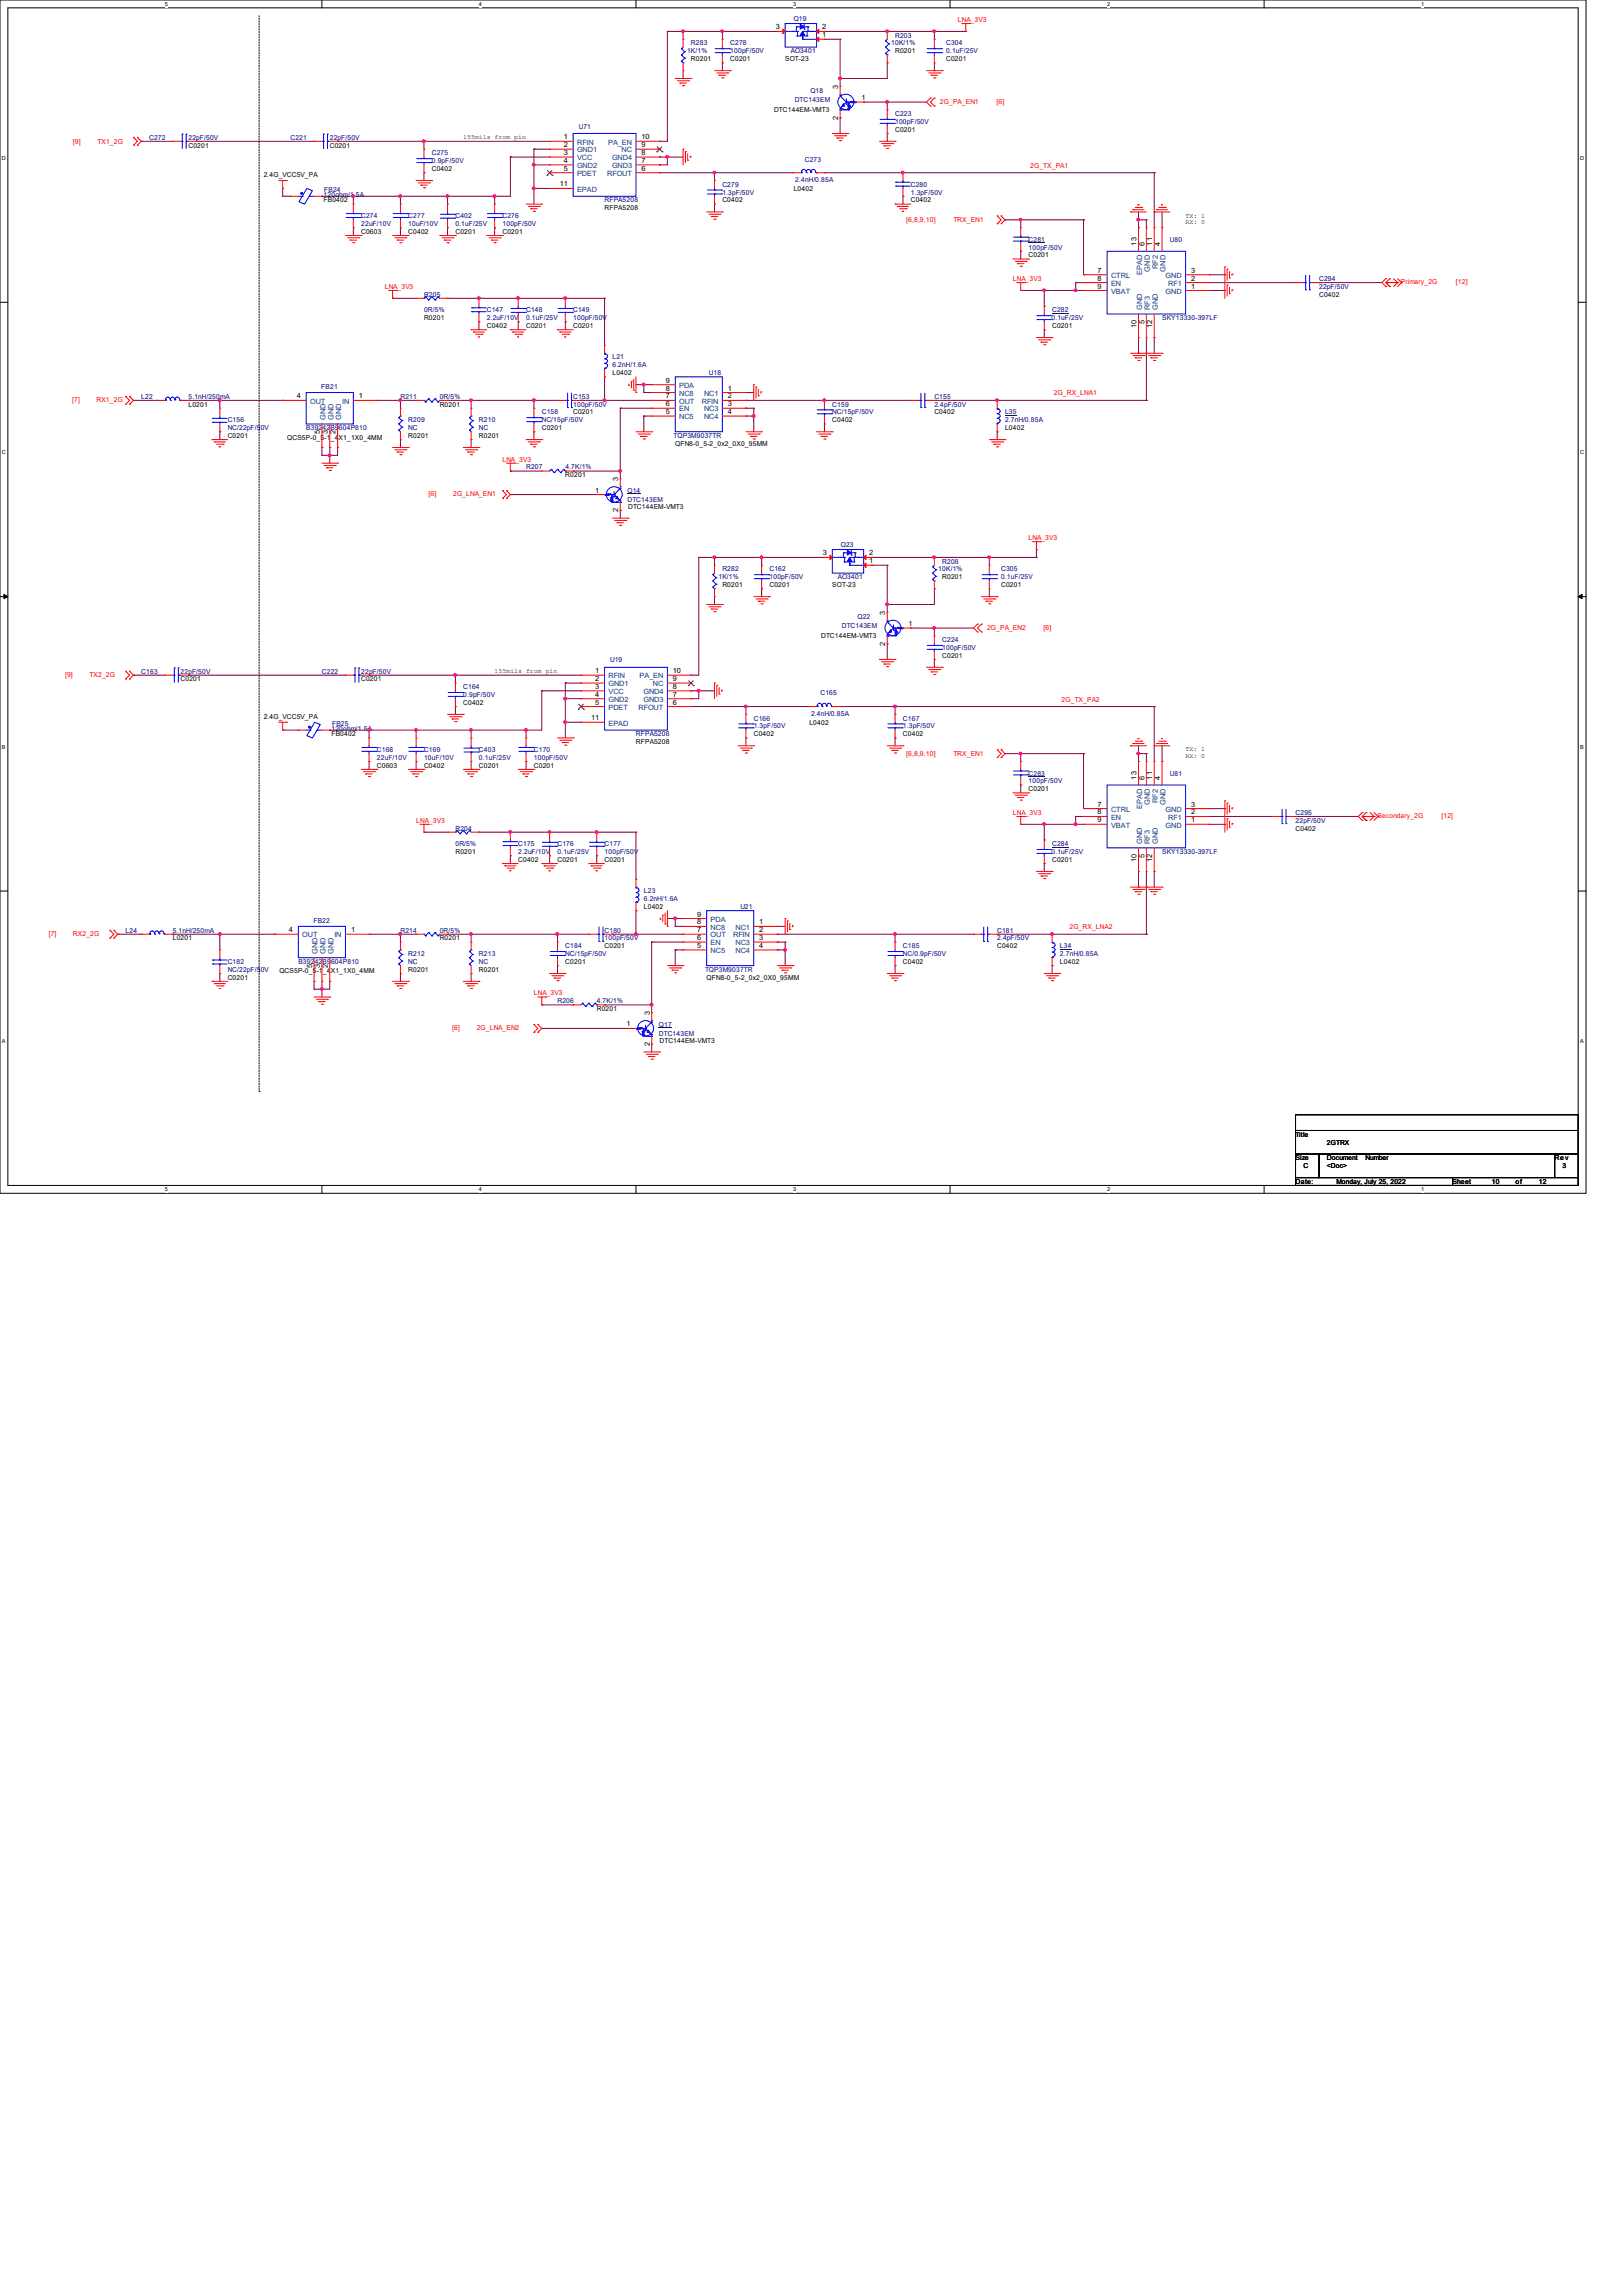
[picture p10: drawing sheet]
<svg xmlns="http://www.w3.org/2000/svg" width="210mm" height="297mm" viewBox="0 0 210 297" stroke-linecap="round" stroke-linejoin="round" font-family="sans-serif">
<defs><g id="words">
<g font-size=".9" fill="#000080">
<text x="89.4" y="5.9">R283</text>
<text x="94.5" y="5.9">C278</text>
<text x="102.7" y="2.8">Q19</text>
<text x="115.3" y="5.9">10K/1%</text>
<text x="115.8" y="4.9">R203</text>
<text x="122.4" y="5.9">C304</text>
<text x="88.9" y="6.9">1K/1%</text>
<text x="94.5" y="6.9">100pF/50V</text>
<text x="102.3" y="6.9">AO3401</text>
<text x="104.9" y="12">Q18</text>
<text x="122.4" y="6.9">0.1uF/25V</text>
<text x="74.9" y="16.6">U71</text>
<text x="102.8" y="13.2">DTC143EM</text>
<text x="115.8" y="15">C223</text>
<text x="115.8" y="16">100pF/50V</text>
<text x="19.3" y="18.1">C272</text>
<text x="24.4" y="18.1">22pF/50V</text>
<text x="37.6" y="18.1">C221</text>
<text x="42.7" y="18.1">22pF/50V</text>
<text x="55.9" y="20.1">C275</text>
<text x="55.9" y="21.1">0.9pF/50V</text>
<text x="102.9" y="23.6">2.4nH/0.85A</text>
<text x="104.1" y="20.9">C273</text>
<text x="41.9" y="25.5">120ohm/1.5A</text>
<text x="42" y="24.9">FB24</text>
<text x="46.7" y="28.2">C274</text>
<text x="46.7" y="29.3">22uF/10V</text>
<text x="52.8" y="28.2">C277</text>
<text x="52.8" y="29.3">10uF/10V</text>
<text x="58.9" y="28.2">C402</text>
<text x="58.9" y="29.3">0.1uF/25V</text>
<text x="65" y="28.2">C276</text>
<text x="65" y="29.3">100pF/50V</text>
<text x="78.2" y="26.2">RFPA5208</text>
<text x="93.5" y="24.2">C279</text>
<text x="93.5" y="25.2">1.3pF/50V</text>
<text x="117.9" y="24.2">C280</text>
<text x="117.9" y="25.2">1.3pF/50V</text>
<text x="133.1" y="31.3">C281</text>
<text x="133.1" y="32.3">100pF/50V</text>
<text x="151.4" y="31.3">U80</text>
<text x="54.9" y="38.4">R205</text>
<text x="54.9" y="40.4">0R/5%</text>
<text x="63" y="40.4">C147</text>
<text x="63" y="41.4">2.2uF/10V</text>
<text x="68.1" y="40.4">C148</text>
<text x="68.1" y="41.4">0.1uF/25V</text>
<text x="74.2" y="40.4">C149</text>
<text x="74.2" y="41.4">100pF/50V</text>
<text x="136.1" y="41.4">0.1uF/25V</text>
<text x="136.1" y="40.4">C282</text>
<text x="150.4" y="41.4">SKY13330-397LF</text>
<text x="170.7" y="36.4">C294</text>
<text x="170.7" y="37.4">22pF/50V</text>
<text x="79.2" y="46.5">L21</text>
<text x="79.2" y="47.5">6.2nH/1.6A</text>
<text x="18.3" y="51.6">L22</text>
<text x="24.4" y="51.6">5.1nH/250mA</text>
<text x="41.6" y="50.4">FB21</text>
<text x="51.8" y="51.6">R211</text>
<text x="56.9" y="51.6">0R/5%</text>
<text x="70.1" y="53.6">C158</text>
<text x="74.2" y="51.6">C153</text>
<text x="74.2" y="52.6">100pF/50V</text>
<text x="91.7" y="48.6">U18</text>
<text x="107.7" y="52.6">C159</text>
<text x="107.7" y="53.6">NC/15pF/50V</text>
<text x="120.9" y="51.6">C155</text>
<text x="120.9" y="52.6">2.4pF/50V</text>
<text x="130.1" y="53.6">L35</text>
<text x="29.5" y="54.7">C156</text>
<text x="29.5" y="55.7">NC/22pF/50V</text>
<text x="39.6" y="55.7">B39242B9604P810</text>
<text x="52.8" y="54.7">R209</text>
<text x="52.8" y="55.7">NC</text>
<text x="62" y="54.7">R210</text>
<text x="62" y="55.7">NC</text>
<text x="70.1" y="54.7">NC/15pF/50V</text>
<text x="87.2" y="56.7">TQP3M9037TR</text>
<text x="130.1" y="54.7">2.7nH/0.85A</text>
<text x="68.1" y="60.7">R207</text>
<text x="73.2" y="60.7">4.7K/1%</text>
<text x="81.2" y="63.8">Q14</text>
<text x="81.2" y="65">DTC143EM</text>
<text x="108.8" y="70.8">Q23</text>
<text x="93" y="75">1K/1%</text>
<text x="93.5" y="74">R282</text>
<text x="99.6" y="74">C162</text>
<text x="99.6" y="75">100pF/50V</text>
<text x="108.4" y="75">AO3401</text>
<text x="121.4" y="74">10K/1%</text>
<text x="121.9" y="72.9">R208</text>
<text x="129.5" y="74">C305</text>
<text x="129.5" y="75">0.1uF/25V</text>
<text x="108.9" y="81.3">DTC143EM</text>
<text x="111" y="80.1">Q22</text>
<text x="121.9" y="83.1">C224</text>
<text x="18.3" y="87.2">C163</text>
<text x="23.4" y="87.2">22pF/50V</text>
<text x="41.7" y="87.2">C222</text>
<text x="46.7" y="87.2">22pF/50V</text>
<text x="59.9" y="89.2">C164</text>
<text x="79" y="85.7">U19</text>
<text x="121.9" y="84.1">100pF/50V</text>
<text x="42.9" y="94.6">120ohm/1.5A</text>
<text x="43" y="94">FB25</text>
<text x="59.9" y="90.2">0.9pF/50V</text>
<text x="82.3" y="95.3">RFPA5208</text>
<text x="97.5" y="93.3">C166</text>
<text x="97.5" y="94.3">1.3pF/50V</text>
<text x="104.9" y="92.7">2.4nH/0.85A</text>
<text x="106.2" y="90">C165</text>
<text x="116.8" y="93.3">C167</text>
<text x="116.8" y="94.3">1.3pF/50V</text>
<text x="48.8" y="97.3">C168</text>
<text x="48.8" y="98.3">22uF/10V</text>
<text x="54.9" y="97.3">C169</text>
<text x="54.9" y="98.3">10uF/10V</text>
<text x="62" y="97.3">C403</text>
<text x="62" y="98.3">0.1uF/25V</text>
<text x="69.1" y="97.3">C170</text>
<text x="69.1" y="98.3">100pF/50V</text>
<text x="133.1" y="100.4">C283</text>
<text x="133.1" y="101.4">100pF/50V</text>
<text x="151.4" y="100.4">U81</text>
<text x="58.9" y="107.5">R204</text>
<text x="167.6" y="105.5">C295</text>
<text x="167.6" y="106.5">22pF/50V</text>
<text x="58.9" y="109.5">0R/5%</text>
<text x="67.1" y="109.5">C175</text>
<text x="67.1" y="110.5">2.2uF/10V</text>
<text x="72.1" y="109.5">C176</text>
<text x="72.1" y="110.5">0.1uF/25V</text>
<text x="78.2" y="109.5">C177</text>
<text x="78.2" y="110.5">100pF/50V</text>
<text x="136.1" y="110.5">0.1uF/25V</text>
<text x="136.1" y="109.5">C284</text>
<text x="150.4" y="110.5">SKY13330-397LF</text>
<text x="40.6" y="119.5">FB22</text>
<text x="83.3" y="115.6">L23</text>
<text x="83.3" y="116.6">6.2nH/1.6A</text>
<text x="95.8" y="117.6">U21</text>
<text x="16.3" y="120.7">L24</text>
<text x="22.4" y="120.7">5.1nH/250mA</text>
<text x="29.5" y="124.8">C182</text>
<text x="29.5" y="125.8">NC/22pF/50V</text>
<text x="38.6" y="124.8">B39242B9604P810</text>
<text x="51.8" y="120.7">R214</text>
<text x="52.8" y="123.7">R212</text>
<text x="52.8" y="124.8">NC</text>
<text x="56.9" y="120.7">0R/5%</text>
<text x="62" y="123.7">R213</text>
<text x="62" y="124.8">NC</text>
<text x="73.2" y="122.7">C184</text>
<text x="73.2" y="123.7">NC/15pF/50V</text>
<text x="78.2" y="120.7">C180</text>
<text x="78.2" y="121.7">100pF/50V</text>
<text x="91.2" y="125.8">TQP3M9037TR</text>
<text x="116.8" y="122.7">C185</text>
<text x="116.8" y="123.7">NC/0.9pF/50V</text>
<text x="129" y="120.7">C181</text>
<text x="129" y="121.7">2.4pF/50V</text>
<text x="137.2" y="122.7">L34</text>
<text x="137.2" y="123.7">2.7nH/0.85A</text>
<text x="72.1" y="129.8">R206</text>
<text x="77.2" y="129.8">4.7K/1%</text>
<text x="85.3" y="132.9">Q17</text>
<text x="85.3" y="134.1">DTC143EM</text>
</g>
<g font-size=".9">
<text x="100.4" y="3.8">3</text>
<text x="106.4" y="4.8">1</text>
<text x="106.4" y="3.8">2</text>
<text x="89.4" y="7.9">R0201</text>
<text x="94.5" y="7.9">C0201</text>
<text x="101.6" y="7.9">SOT-23</text>
<text x="108.5" y="11.5" transform="rotate(-90 108.5 11.5)">3</text>
<text x="115.8" y="6.9">R0201</text>
<text x="122.4" y="7.9">C0201</text>
<text x="100.2" y="14.4">DTC144EM-VMT3</text>
<text x="108.5" y="15.5" transform="rotate(-90 108.5 15.5)">2</text>
<text x="111.5" y="13">1</text>
<text x="115.8" y="17.1">C0201</text>
<text x="24.4" y="19.1">C0201</text>
<text x="34.1" y="22.9">2.4G_VCC5V_PA</text>
<text x="42.7" y="19.1">C0201</text>
<text x="55.9" y="22.1">C0402</text>
<text x="72.9" y="18">1</text>
<text x="72.9" y="19">2</text>
<text x="72.9" y="20.1">3</text>
<text x="72.9" y="21.1">4</text>
<text x="72.9" y="22.1">5</text>
<text x="83" y="22.1">6</text>
<text x="83" y="21.1">7</text>
<text x="83" y="20.1">8</text>
<text x="83" y="19">9</text>
<text x="83" y="18">10</text>
<text x="41.9" y="26.2">FB0402</text>
<text x="72.4" y="24.1">11</text>
<text x="78.2" y="27.2">RFPA5208</text>
<text x="93.5" y="26.2">C0402</text>
<text x="102.7" y="24.7">L0402</text>
<text x="117.9" y="26.2">C0402</text>
<text x="46.7" y="30.3">C0603</text>
<text x="52.8" y="30.3">C0402</text>
<text x="58.9" y="30.3">C0201</text>
<text x="65" y="30.3">C0201</text>
<text x="133.1" y="33.3">C0201</text>
<text x="142" y="35.3">7</text>
<text x="147.1" y="31.8" transform="rotate(-90 147.1 31.8)">13</text>
<text x="148.1" y="31.8" transform="rotate(-90 148.1 31.8)">6</text>
<text x="149.1" y="31.8" transform="rotate(-90 149.1 31.8)">11</text>
<text x="150.1" y="31.8" transform="rotate(-90 150.1 31.8)">4</text>
<text x="154.1" y="35.3">3</text>
<text x="54.9" y="41.4">R0201</text>
<text x="142" y="36.3">8</text>
<text x="142" y="37.3">9</text>
<text x="148.1" y="41.9" transform="rotate(-90 148.1 41.9)">5</text>
<text x="154.1" y="37.3">1</text>
<text x="154.1" y="36.3">2</text>
<text x="170.7" y="38.4">C0402</text>
<text x="63" y="42.5">C0402</text>
<text x="68.1" y="42.5">C0201</text>
<text x="74.2" y="42.5">C0201</text>
<text x="136.1" y="42.5">C0201</text>
<text x="147.1" y="42.5" transform="rotate(-90 147.1 42.5)">10</text>
<text x="149.1" y="42.5" transform="rotate(-90 149.1 42.5)">12</text>
<text x="24.4" y="52.6">L0201</text>
<text x="38.4" y="51.6">4</text>
<text x="46.4" y="51.6">1</text>
<text x="56.9" y="52.6">R0201</text>
<text x="74.2" y="53.6">C0201</text>
<text x="79.2" y="48.6">L0402</text>
<text x="86.1" y="51.6">7</text>
<text x="86.1" y="52.6">6</text>
<text x="86.1" y="50.5">8</text>
<text x="86.1" y="49.5">9</text>
<text x="86.1" y="53.6">5</text>
<text x="94.2" y="50.5">1</text>
<text x="94.2" y="51.6">2</text>
<text x="94.2" y="52.6">3</text>
<text x="94.2" y="53.6">4</text>
<text x="120.9" y="53.6">C0402</text>
<text x="29.5" y="56.7">C0201</text>
<text x="37.2" y="56.9">QCS5P-0_5-1_4X1_1X0_4MM</text>
<text x="41.4" y="56.1" transform="rotate(-90 41.4 56.1)">5</text>
<text x="42.4" y="56.1" transform="rotate(-90 42.4 56.1)">3</text>
<text x="43.4" y="56.1" transform="rotate(-90 43.4 56.1)">2</text>
<text x="52.8" y="56.7">R0201</text>
<text x="62" y="56.7">R0201</text>
<text x="70.1" y="55.7">C0201</text>
<text x="87.4" y="57.7">QFN8-0_5-2_0x2_0X0_95MM</text>
<text x="107.7" y="54.7">C0402</text>
<text x="130.1" y="55.7">L0402</text>
<text x="73.2" y="61.8">R0201</text>
<text x="77" y="63.8">1</text>
<text x="80" y="62.3" transform="rotate(-90 80 62.3)">3</text>
<text x="81.3" y="65.8">DTC144EM-VMT3</text>
<text x="80" y="66.3" transform="rotate(-90 80 66.3)">2</text>
<text x="106.5" y="71.9">3</text>
<text x="112.5" y="71.9">2</text>
<text x="93.5" y="76">R0201</text>
<text x="99.6" y="76">C0201</text>
<text x="107.7" y="76">SOT-23</text>
<text x="112.5" y="72.9">1</text>
<text x="121.9" y="75">R0201</text>
<text x="129.5" y="76">C0201</text>
<text x="106.3" y="82.5">DTC144EM-VMT3</text>
<text x="114.6" y="83.6" transform="rotate(-90 114.6 83.6)">2</text>
<text x="114.6" y="79.5" transform="rotate(-90 114.6 79.5)">3</text>
<text x="117.6" y="81">1</text>
<text x="23.4" y="88.2">C0201</text>
<text x="46.7" y="88.2">C0201</text>
<text x="77" y="87.1">1</text>
<text x="77" y="88.1">2</text>
<text x="77" y="89.2">3</text>
<text x="87.1" y="89.2">8</text>
<text x="87.1" y="88.1">9</text>
<text x="87.1" y="87.1">10</text>
<text x="121.9" y="85.1">C0201</text>
<text x="34.1" y="93">2.4G_VCC5V_PA</text>
<text x="42.9" y="95.3">FB0402</text>
<text x="59.9" y="91.2">C0402</text>
<text x="76.5" y="93.2">11</text>
<text x="77" y="90.2">4</text>
<text x="77" y="91.2">5</text>
<text x="87.1" y="91.2">6</text>
<text x="87.1" y="90.2">7</text>
<text x="97.5" y="95.3">C0402</text>
<text x="104.7" y="93.8">L0402</text>
<text x="116.8" y="95.3">C0402</text>
<text x="48.8" y="99.4">C0603</text>
<text x="54.9" y="99.4">C0402</text>
<text x="62" y="99.4">C0201</text>
<text x="69.1" y="99.4">C0201</text>
<text x="82.3" y="96.3">RFPA5208</text>
<text x="147.1" y="100.9" transform="rotate(-90 147.1 100.9)">13</text>
<text x="148.1" y="100.9" transform="rotate(-90 148.1 100.9)">6</text>
<text x="149.1" y="100.9" transform="rotate(-90 149.1 100.9)">11</text>
<text x="150.1" y="100.9" transform="rotate(-90 150.1 100.9)">4</text>
<text x="133.1" y="102.4">C0201</text>
<text x="142" y="104.4">7</text>
<text x="142" y="105.4">8</text>
<text x="142" y="106.4">9</text>
<text x="154.1" y="106.4">1</text>
<text x="154.1" y="104.4">3</text>
<text x="154.1" y="105.4">2</text>
<text x="167.6" y="107.5">C0402</text>
<text x="58.9" y="110.5">R0201</text>
<text x="67.1" y="111.5">C0402</text>
<text x="72.1" y="111.5">C0201</text>
<text x="78.2" y="111.5">C0201</text>
<text x="136.1" y="111.5">C0201</text>
<text x="147.1" y="111.5" transform="rotate(-90 147.1 111.5)">10</text>
<text x="148.1" y="111" transform="rotate(-90 148.1 111)">5</text>
<text x="149.1" y="111.5" transform="rotate(-90 149.1 111.5)">12</text>
<text x="83.3" y="117.6">L0402</text>
<text x="90.2" y="119.6">8</text>
<text x="90.2" y="118.6">9</text>
<text x="98.3" y="119.6">1</text>
<text x="22.4" y="121.7">L0201</text>
<text x="36.2" y="126">QCS5P-0_5-1_4X1_1X0_4MM</text>
<text x="37.4" y="120.6">4</text>
<text x="40.4" y="125.2" transform="rotate(-90 40.4 125.2)">5</text>
<text x="41.4" y="125.2" transform="rotate(-90 41.4 125.2)">3</text>
<text x="42.4" y="125.2" transform="rotate(-90 42.4 125.2)">2</text>
<text x="45.4" y="120.6">1</text>
<text x="52.8" y="125.8">R0201</text>
<text x="56.9" y="121.7">R0201</text>
<text x="62" y="125.8">R0201</text>
<text x="73.2" y="124.8">C0201</text>
<text x="78.2" y="122.7">C0201</text>
<text x="90.2" y="120.6">7</text>
<text x="90.2" y="121.7">6</text>
<text x="90.2" y="122.7">5</text>
<text x="98.3" y="120.6">2</text>
<text x="98.3" y="121.7">3</text>
<text x="98.3" y="122.7">4</text>
<text x="116.8" y="124.8">C0402</text>
<text x="129" y="122.7">C0402</text>
<text x="137.2" y="124.8">L0402</text>
<text x="29.5" y="126.8">C0201</text>
<text x="77.2" y="130.9">R0201</text>
<text x="84.1" y="131.4" transform="rotate(-90 84.1 131.4)">3</text>
<text x="91.4" y="126.8">QFN8-0_5-2_0x2_0X0_95MM</text>
<text x="81.1" y="132.8">1</text>
<text x="84.1" y="135.4" transform="rotate(-90 84.1 135.4)">2</text>
<text x="85.3" y="134.9">DTC144EM-VMT3</text>
<text x="167.6" y="147.1">Title</text>
<text x="171.7" y="148.1">2GTRX</text>
<text x="167.6" y="150.2">Size</text>
<text x="167.6" y="153.2">Date:</text>
<text x="168.7" y="151.2">C</text>
<text x="171.7" y="150.2">Document</text>
<text x="171.7" y="151.2">&lt;Doc&gt;</text>
<text x="172.9" y="153.2">Monday, July 25, 2022</text>
<text x="176.7" y="150.2">Number</text>
<text x="188" y="153.2">Sheet</text>
<text x="193" y="153.2">10</text>
<text x="196.1" y="153.2">of</text>
<text x="199.1" y="153.2">12</text>
<text x="201.2" y="150.2">Rev</text>
<text x="202.2" y="151.2">3</text>
</g>
<g font-size=".9" fill="#f00">
<text x="124" y="2.8">LNA_3V3</text>
<text x="121.6" y="13.4">2G_PA_EN1</text>
<text x="128.9" y="13.4">[6]</text>
<text x="9.4" y="18.6">[9]</text>
<text x="12.6" y="18.6">TX1_2G</text>
<text x="133.3" y="21.7">2G_TX_PA1</text>
<text x="117.3" y="28.7">[6,8,9,10]</text>
<text x="123.4" y="28.7">TRX_EN1</text>
<text x="49.8" y="37.4">LNA_3V3</text>
<text x="131.1" y="36.4">LNA_3V3</text>
<text x="181.3" y="36.8">Primary_2G</text>
<text x="188.4" y="36.8">[12]</text>
<text x="9.4" y="52">[7]</text>
<text x="12.5" y="52">RX1_2G</text>
<text x="136.4" y="51.2">2G_RX_LNA1</text>
<text x="65" y="59.7">LNA_3V3</text>
<text x="55.5" y="64.2">[6]</text>
<text x="58.6" y="64.2">2G_LNA_EN1</text>
<text x="133.1" y="69.9">LNA_3V3</text>
<text x="127.7" y="81.5">2G_PA_EN2</text>
<text x="135" y="81.5">[6]</text>
<text x="8.4" y="87.7">[9]</text>
<text x="11.6" y="87.7">TX2_2G</text>
<text x="137.4" y="90.8">2G_TX_PA2</text>
<text x="117.3" y="97.8">[6,8,9,10]</text>
<text x="123.4" y="97.8">TRX_EN1</text>
<text x="53.8" y="106.5">LNA_3V3</text>
<text x="131.1" y="105.5">LNA_3V3</text>
<text x="178.2" y="105.9">Secondary_2G</text>
<text x="186.5" y="105.9">[12]</text>
<text x="6.3" y="121.1">[7]</text>
<text x="9.4" y="121.1">RX2_2G</text>
<text x="138.4" y="120.3">2G_RX_LNA2</text>
<text x="69.1" y="128.8">LNA_3V3</text>
<text x="58.5" y="133.3">[6]</text>
<text x="61.7" y="133.3">2G_LNA_EN2</text>
</g>
<g font-size=".9" fill="#004080">
<text x="74.7" y="18.7">RFIN</text>
<text x="74.7" y="19.7">GND1</text>
<text x="74.7" y="20.7">VCC</text>
<text x="74.7" y="21.8">GND2</text>
<text x="74.7" y="22.8">PDET</text>
<text x="78.6" y="22.8">RFOUT</text>
<text x="78.7" y="18.7">PA_EN</text>
<text x="79.2" y="21.8">GND3</text>
<text x="79.2" y="20.7">GND4</text>
<text x="80.4" y="19.7">NC</text>
<text x="74.7" y="24.8">EPAD</text>
<text x="143.8" y="36">CTRL</text>
<text x="147.8" y="35.6" transform="rotate(-90 147.8 35.6)">EPAD</text>
<text x="148.8" y="35.1" transform="rotate(-90 148.8 35.1)">GND</text>
<text x="149.8" y="34.8" transform="rotate(-90 149.8 34.8)">RF2</text>
<text x="150.8" y="35.1" transform="rotate(-90 150.8 35.1)">GND</text>
<text x="150.8" y="36">GND</text>
<text x="143.8" y="37">EN</text>
<text x="143.8" y="38">VBAT</text>
<text x="147.8" y="40.1" transform="rotate(-90 147.8 40.1)">GND</text>
<text x="148.8" y="40.1" transform="rotate(-90 148.8 40.1)">RF3</text>
<text x="149.8" y="40.1" transform="rotate(-90 149.8 40.1)">GND</text>
<text x="150.8" y="38">GND</text>
<text x="151.2" y="37">RF1</text>
<text x="40.1" y="52.2">OUT</text>
<text x="44.3" y="52.2">IN</text>
<text x="87.9" y="52.2">OUT</text>
<text x="87.9" y="53.3">EN</text>
<text x="87.9" y="51.2">NC8</text>
<text x="87.9" y="50.2">PDA</text>
<text x="90.8" y="52.2">RFIN</text>
<text x="91.1" y="51.2">NC1</text>
<text x="91.1" y="53.3">NC3</text>
<text x="42.1" y="54.4" transform="rotate(-90 42.1 54.4)">GND</text>
<text x="43.1" y="54.4" transform="rotate(-90 43.1 54.4)">GND</text>
<text x="44.2" y="54.4" transform="rotate(-90 44.2 54.4)">GND</text>
<text x="87.9" y="54.3">NC5</text>
<text x="91.1" y="54.3">NC4</text>
<text x="78.7" y="87.8">RFIN</text>
<text x="78.7" y="88.8">GND1</text>
<text x="78.7" y="89.8">VCC</text>
<text x="82.8" y="87.8">PA_EN</text>
<text x="83.3" y="89.8">GND4</text>
<text x="84.5" y="88.8">NC</text>
<text x="78.7" y="90.8">GND2</text>
<text x="78.7" y="91.9">PDET</text>
<text x="78.7" y="93.9">EPAD</text>
<text x="82.6" y="91.9">RFOUT</text>
<text x="83.3" y="90.8">GND3</text>
<text x="143.8" y="105.1">CTRL</text>
<text x="143.8" y="106.1">EN</text>
<text x="143.8" y="107.1">VBAT</text>
<text x="147.8" y="104.7" transform="rotate(-90 147.8 104.7)">EPAD</text>
<text x="148.8" y="104.2" transform="rotate(-90 148.8 104.2)">GND</text>
<text x="149.8" y="103.9" transform="rotate(-90 149.8 103.9)">RF2</text>
<text x="150.8" y="104.2" transform="rotate(-90 150.8 104.2)">GND</text>
<text x="150.8" y="107.1">GND</text>
<text x="150.8" y="105.1">GND</text>
<text x="151.2" y="106.1">RF1</text>
<text x="147.8" y="109.2" transform="rotate(-90 147.8 109.2)">GND</text>
<text x="148.8" y="109.2" transform="rotate(-90 148.8 109.2)">RF3</text>
<text x="149.8" y="109.2" transform="rotate(-90 149.8 109.2)">GND</text>
<text x="91.9" y="119.3">PDA</text>
<text x="39.1" y="121.3">OUT</text>
<text x="41.1" y="123.4" transform="rotate(-90 41.1 123.4)">GND</text>
<text x="42.1" y="123.4" transform="rotate(-90 42.1 123.4)">GND</text>
<text x="43.1" y="123.4" transform="rotate(-90 43.1 123.4)">GND</text>
<text x="43.3" y="121.3">IN</text>
<text x="91.9" y="121.3">OUT</text>
<text x="91.9" y="122.3">EN</text>
<text x="91.9" y="120.3">NC8</text>
<text x="91.9" y="123.4">NC5</text>
<text x="94.9" y="121.3">RFIN</text>
<text x="95.2" y="120.3">NC1</text>
<text x="95.2" y="122.3">NC3</text>
<text x="95.2" y="123.4">NC4</text>
</g>
<g font-size=".8">
<text x="59.9" y="18">155mils from pin</text>
<text x="153.4" y="28.2">TX: 1</text>
<text x="153.4" y="29">RX: 0</text>
<text x="64" y="87.1">155mils from pin</text>
<text x="153.4" y="97.2">TX: 1</text>
<text x="153.4" y="98.1">RX: 0</text>
</g>
<g font-size=".7">
<text x="21.3" y=".8">5</text>
<text x="62" y=".8">4</text>
<text x="102.6" y=".8">3</text>
<text x="143.3" y=".8">2</text>
<text x="183.9" y=".8">1</text>
<text x=".3" y="20.7">D</text>
<text x="204.5" y="20.7">D</text>
<text x=".3" y="58.8">C</text>
<text x="204.5" y="58.8">C</text>
<text x=".3" y="96.9">B</text>
<text x="204.5" y="96.9">B</text>
<text x=".3" y="135">A</text>
<text x="204.5" y="135">A</text>
<text x="21.3" y="154.2">5</text>
<text x="62" y="154.2">4</text>
<text x="102.6" y="154.2">3</text>
<text x="143.3" y="154.2">2</text>
<text x="183.9" y="154.2">1</text>
</g>
</g></defs>
<path d="M0 0h205.2v154.4h-205.2zM1 1h203.2v152.4h-203.2z" fill="none" stroke="#000" stroke-width=".13"/>
<g fill="#fff">
<path d="M21.3 .1h.4v.8h-.4z"/>
<path d="M21.3 153.5h.4v.8h-.4z"/>
</g>
<path d="M41.7 0v1M41.7 153.4v1" fill="none" stroke="#000" stroke-width=".13"/>
<g fill="#fff">
<path d="M62 .1h.4v.8h-.4z"/>
<path d="M62 153.5h.4v.8h-.4z"/>
</g>
<path d="M82.3 0v1M82.3 153.4v1" fill="none" stroke="#000" stroke-width=".13"/>
<g fill="#fff">
<path d="M102.6 .1h.4v.8h-.4z"/>
<path d="M102.6 153.5h.4v.8h-.4z"/>
</g>
<path d="M122.9 0v1M122.9 153.4v1" fill="none" stroke="#000" stroke-width=".13"/>
<g fill="#fff">
<path d="M143.3 .1h.3v.8h-.3z"/>
<path d="M143.3 153.5h.3v.8h-.3z"/>
</g>
<path d="M163.6 0v1M163.6 153.4v1" fill="none" stroke="#000" stroke-width=".13"/>
<g fill="#fff">
<path d="M183.9 .1h.4v.8h-.4z"/>
<path d="M183.9 153.5h.4v.8h-.4z"/>
<path d="M.3 20.1h.5v.8h-.5z"/>
<path d="M204.5 20.1h.5v.8h-.5z"/>
<path d="M.3 58.2h.5v.8h-.5z"/>
<path d="M204.5 58.2h.5v.8h-.5z"/>
</g>
<path d="M0 39.1h1M204.2 39.1h1" fill="none" stroke="#000" stroke-width=".13"/>
<g fill="#fff">
<path d="M.3 96.3h.4v.8h-.4z"/>
<path d="M204.5 96.3h.4v.8h-.4z"/>
</g>
<path d="M0 77.2h1M204.2 77.2h1" fill="none" stroke="#000" stroke-width=".13"/>
<path d="M.5 76.9l.5 .3-.5 .3zM204.2 77.2l.5-.3v.6z" fill="#000" stroke="#000" stroke-width=".13"/>
<g fill="#fff">
<path d="M.3 134.4h.4v.8h-.4z"/>
<path d="M204.5 134.4h.4v.8h-.4z"/>
</g>
<path d="M0 115.3h1M204.2 115.3h1M167.6 144.3h36.6v2h-36.6zM167.6 146.3h36.6v3.1h-36.6zM167.6 149.4h3.1v3h-3.1zM167.6 152.4h20.4v1h-20.4zM170.7 149.4h30.5v3h-30.5zM188 152.4h16.2v1h-16.2zM201.2 149.4h3v3h-3z" fill="none" stroke="#000" stroke-width=".13"/>
<path d="M33.5 2v139.2M33.5 141.2h.1" fill="none" stroke="#000" stroke-width=".13" stroke-dasharray=".2 .2"/>
<g fill="none" stroke="#800040" stroke-width=".13">
<path d="M18.3 18.3h.1M18.3 18.3h4.1M25.4 18.3h.1M25.4 18.3h15.2M43.7 18.3h.1M43.7 18.3h27.4M54.9 18.3h.1M54.9 18.3v1M69.1 19.3h.1M69.1 19.3v7.1M69.1 19.3h2M85.3 18.3h.1"/>
<path d="M86.4 4.1h.1M86.4 4.1v14.2h-1.1M86.4 4.1h14.2M88.4 4.1h.1M88.4 10.2h.1M88.4 4.1v1M88.4 9.1v1.1M93.5 4.1h.1M93.5 8.1h.1M93.5 4.1v1M93.5 8.1v1M106.7 5.1h.1"/>
<path d="M106.7 4.1h.1M106.7 4.1h18.3M106.7 5.1h2M108.7 5.1h.1M108.7 15.2h.1M108.7 10.2h.1M108.7 5.1v6.1M108.7 15.2v2.1M111.8 13.2h.1M111.8 13.2h8.1M114.8 17.3h.1M114.8 8.1h.1"/>
<path d="M114.8 13.2h.1M114.8 8.1v2.1h-6.1M114.8 13.2v1M114.8 17.3v1M120.9 4.1h.1M120.9 9.1h.1M120.9 4.1v1M120.9 8.1v1M125 4.1h.1M36.6 25.4h.1M36.6 24.4h.1M36.6 25.4h1"/>
<path d="M36.6 24.4v1M41.7 25.4h.1M45.7 25.4h.1M45.7 29.5h.1M45.7 25.4v1M45.7 29.5v1M50.8 38.6h.1M50.8 38.6h3M51.8 25.4h.1M51.8 29.5h.1M51.8 25.4v1M51.8 29.5v1"/>
<path d="M54.9 22.4h.1M54.9 22.4v1M57.9 38.6h.1M57.9 25.4h.1M57.9 30.5h.1M57.9 38.6h20.3M57.9 25.4v1M57.9 29.5v1M62 38.6h.1M64 25.4h.1M64 29.5h.1M64 25.4v1"/>
<path d="M64 29.5v1M66 20.3h.1M66 20.3v5.1h-24.3M66 20.3h5.1M67.1 38.6h.1M69.1 24.4h.1M69.1 21.3h.1M69.1 24.4h2M69.1 21.3h2M73.2 38.6h.1M78.2 38.6h.1M78.2 38.6v6.1"/>
<path d="M85.3 21.3h.1M85.3 20.3h.1M85.3 22.4h.1M85.3 22.4h17.3M85.3 20.3h3.1M86.4 20.3h.1M86.4 20.3v1h-1.1M92.5 22.4h.1M92.5 26.4h.1M92.5 22.4v1M92.5 26.4v1M106.7 22.4h.1"/>
<path d="M106.7 22.4h42.7M116.8 25.4h.1M116.8 25.4v1M130 28.4h.1M130 28.4h10.2M132.1 37.6h.1M132.1 28.4h.1M132.1 32.5h.1M132.1 37.6h8.1M132.1 28.4v1.1M132.1 32.5v1M135.1 37.6h.1"/>
<path d="M135.1 39.6h.1M135.1 37.6v2M139.2 36.6h.1M139.2 37.6h.1M139.2 36.6h1M139.2 36.6v1M140.2 28.4h.1M140.2 28.4v7.2M147.3 28.4h.1M147.3 29.5h.1M147.3 28.4h1M147.3 27.4v2.1"/>
<path d="M148.3 28.4h.1M148.3 28.4v1.1M149.4 22.4h.1M149.4 22.4v7.1M150.4 29.5h.1M150.4 27.4v2.1M156.5 36.6h11.1M156.5 37.6h2M156.5 35.6h2M158.5 35.6h.1M158.5 37.6h.1M167.6 36.6h.1"/>
<path d="M170.7 36.6h.1M170.7 36.6h8.1M17.3 51.8h.1M17.3 51.8h3M24.4 51.8h.1M24.4 51.8h12.2M28.4 55.9h.1M28.4 51.8h.1M28.4 51.8v1M28.4 55.9v1M36.6 51.8h.1M41.7 58.9h.1"/>
<path d="M41.7 57.9h.1M41.7 57.9v1M42.7 58.9h.1M42.7 57.9h.1M42.7 57.9v2M43.7 57.9h.1M43.7 57.9v1h-2M48.8 51.8h5M51.8 51.8h.1M51.8 56.9h.1M51.8 51.8v1M51.8 56.9v1"/>
<path d="M57.9 51.8h.1M57.9 51.8h14.2M61 51.8h.1M61 56.9h.1M61 51.8v1M61 56.9v1M62 41.7h.1M62 41.7v1M67.1 41.7h.1M67.1 41.7v1M69.1 55.9h.1M69.1 51.8h.1"/>
<path d="M69.1 51.8v1M69.1 55.9v1M73.2 41.7h.1M73.2 41.7v1M75.2 51.8h.1M75.2 51.8h9.1M78.2 48.8h.1M78.2 51.8h.1M78.2 48.8v3M80.3 52.8h.1M80.3 52.8h4M80.3 52.8v9.2"/>
<path d="M82.3 49.8h.1M82.3 49.8h2M83.3 49.8h.1M83.3 53.8h.1M83.3 50.8h.1M83.3 49.8v1M83.3 53.8v2.1M83.3 53.8h1M83.3 50.8h1M96.5 52.8h.1M96.5 50.8h.1M96.5 51.8h.1"/>
<path d="M96.5 53.8h.1M96.5 51.8h21.4M96.5 52.8h1M96.5 53.8h1M96.5 50.8h1M97.5 52.8h.1M97.5 53.8h.1M97.5 52.8v3.1M106.7 54.9h.1M106.7 51.8h.1M106.7 54.9v1M120.9 51.8h27.4"/>
<path d="M129 51.8h.1M129 55.9h.1M129 55.9v1M135.1 42.7h.1M135.1 42.7v1M147.3 45.7h.1M147.3 43.7v2M148.3 51.8h.1M148.3 43.7v8.1M149.4 43.7h.1M149.4 43.7v2M66 61h.1"/>
<path d="M66 64h.1M66 61h4.1M66 64h11.2M74.2 61h.1M74.2 61h6.1M80.3 61h.1M80.3 66h.1M80.3 66v1.1M90.4 72.1h.1M90.4 72.1v15.3h-1M90.4 72.1h16.3M92.5 72.1h.1"/>
<path d="M92.5 78.2h.1M92.5 72.1v1.1M92.5 77.2v1M98.6 72.1h.1M98.6 76.2h.1M98.6 72.1v1.1M98.6 76.2v1M112.8 73.2h.1M112.8 72.1h.1M112.8 73.2h2M112.8 72.1h21.3M114.8 73.2h.1"/>
<path d="M114.8 78.2h.1M114.8 73.2v6M120.9 76.2h.1M120.9 76.2v2h-6.1M128 72.1h.1M128 77.2h.1M128 72.1v1.1M128 76.2v1M134.1 71.1h.1M134.1 72.1h.1M134.1 71.1v1M17.3 87.4h.1"/>
<path d="M17.3 87.4h4M24.4 87.4h.1M24.4 87.4h20.3M36.6 94.5h.1M36.6 94.5h2M42.7 94.5h.1M47.8 87.4h.1M47.8 94.5h.1M47.8 98.6h.1M47.8 87.4h27.4M47.8 94.5v1M47.8 98.6v1"/>
<path d="M53.8 94.5h.1M53.8 98.6h.1M53.8 94.5v1M53.8 98.6v1M58.9 87.4h.1M58.9 91.4h.1M58.9 87.4v1M58.9 91.4v1.1M61 94.5h.1M61 99.6h.1M61 94.5v1M61 98.6v1"/>
<path d="M68.1 94.5h.1M68.1 98.6h.1M68.1 94.5v1M68.1 98.6v1M70.1 89.4h.1M70.1 89.4h5.1M70.1 89.4v5.1h-27.4M73.2 88.4h.1M73.2 93.5h.1M73.2 90.4h.1M73.2 88.4v7.1M73.2 88.4h2"/>
<path d="M73.2 93.5h2M73.2 90.4h2M89.4 87.4h.1M89.4 90.4h.1M89.4 89.4h.1M89.4 91.4h.1M89.4 91.4h15.2M89.4 89.4h3.1M90.4 89.4h.1M90.4 89.4v1h-1M96.5 91.4h.1M96.5 95.5h.1"/>
<path d="M96.5 91.4v1.1M96.5 95.5v1M108.7 91.4h.1M108.7 91.4h40.7M114.8 83.3h.1M114.8 83.3v2M115.8 95.5h.1M115.8 91.4h.1M115.8 91.4v1.1M115.8 95.5v1M117.9 81.3h.1M117.9 81.3h8.1"/>
<path d="M120.9 85.3h.1M120.9 81.3h.1M120.9 81.3v1M120.9 85.3v1.1M130 97.5h.1M130 97.5h10.2M132.1 97.5h.1M132.1 97.5v1.1M140.2 97.5h.1M140.2 97.5v7.1M147.3 97.5h.1M147.3 98.6h.1"/>
<path d="M147.3 96.5v2.1M147.3 97.5h1M148.3 97.5h.1M148.3 97.5v1.1M149.4 91.4h.1M149.4 91.4v7.2M150.4 98.6h.1M150.4 96.5v2.1M54.9 107.7h.1M54.9 107.7h3M62 107.7h.1M62 107.7h20.3"/>
<path d="M66 107.7h.1M66 110.7h.1M66 110.7v1.1M71.1 107.7h.1M71.1 110.7h.1M71.1 110.7v1.1M77.2 107.7h.1M77.2 110.7h.1M77.2 110.7v1.1M82.3 117.9h.1M82.3 107.7h.1M82.3 107.7v6.1"/>
<path d="M82.3 117.9v3M86.4 118.9h.1M86.4 118.9h2M87.4 119.9h.1M87.4 118.9h.1M87.4 119.9h1M87.4 118.9v1M100.6 119.9h.1M100.6 119.9h1M132.1 106.7h.1M132.1 101.6h.1M132.1 101.6v1"/>
<path d="M132.1 106.7h8.1M135.1 106.7h.1M135.1 108.7h.1M135.1 111.8h.1M135.1 106.7v2M135.1 111.8v1M139.2 105.7h.1M139.2 106.7h.1M139.2 105.7h1M139.2 105.7v1M147.3 114.8h.1M147.3 112.8v2"/>
<path d="M148.3 112.8v8.1M149.4 112.8h.1M149.4 112.8v2M156.5 105.7h8.1M156.5 106.7h2M156.5 104.6h2M158.5 104.6h.1M158.5 106.7h.1M164.6 105.7h.1M167.6 105.7h.1M167.6 105.7h8.2M15.2 120.9h.1"/>
<path d="M15.2 120.9h3.1M22.4 120.9h.1M22.4 120.9h13.2M28.4 126h.1M28.4 120.9h.1M28.4 120.9v2M28.4 126v1M35.6 120.9h.1M40.6 128h.1M40.6 127h.1M40.6 127v1M41.7 128h.1"/>
<path d="M41.7 127h.1M41.7 127v2M42.7 127h.1M42.7 127v1h-2.1M47.8 120.9h6M51.8 120.9h.1M51.8 126h.1M51.8 120.9v1M51.8 126v1M57.9 120.9h.1M57.9 120.9h18.3M61 120.9h.1"/>
<path d="M61 126h.1M61 120.9v1M61 126v1M70.1 130h.1M70.1 133.1h.1M70.1 130h4.1M70.1 133.1h11.2M72.1 125h.1M72.1 120.9h.1M72.1 120.9v1M72.1 125v1M78.2 130h.1"/>
<path d="M78.2 130h6.1M79.2 120.9h.1M79.2 120.9h9.2M82.3 120.9h.1M84.3 121.9h.1M84.3 135.1h.1M84.3 130h.1M84.3 121.9h4.1M84.3 121.9v9.2M84.3 135.1v1M87.4 122.9h.1M87.4 122.9h1"/>
<path d="M87.4 122.9v2.1M100.6 121.9h.1M100.6 122.9h.1M100.6 120.9h.1M100.6 120.9h25.4M100.6 121.9h1M100.6 122.9h1M101.6 121.9h.1M101.6 122.9h.1M101.6 121.9v3.1M115.8 125h.1M115.8 120.9h.1"/>
<path d="M115.8 120.9v1M115.8 125v1M129 120.9h19.3M136.1 120.9h.1M136.1 125h.1M136.1 125v1M148.3 120.9h.1"/>
</g>
<g fill="#f0f" stroke="#f0f" stroke-width=".13">
<circle cx="115.8" cy="91.4" r=".18"/>
<circle cx="114.8" cy="78.2" r=".18"/>
<circle cx="120.9" cy="72.1" r=".18"/>
<circle cx="120.9" cy="81.3" r=".18"/>
<circle cx="98.5" cy="72.1" r=".18"/>
<circle cx="87.4" cy="118.9" r=".18"/>
<circle cx="101.6" cy="122.9" r=".18"/>
<circle cx="82.3" cy="120.9" r=".18"/>
<circle cx="84.3" cy="130" r=".18"/>
<circle cx="77.2" cy="107.7" r=".18"/>
<circle cx="115.8" cy="120.9" r=".18"/>
<circle cx="66" cy="107.7" r=".18"/>
<circle cx="71.1" cy="107.7" r=".18"/>
<circle cx="28.4" cy="120.9" r=".18"/>
<circle cx="28.4" cy="51.8" r=".18"/>
<circle cx="83.3" cy="49.8" r=".18"/>
<circle cx="80.3" cy="61" r=".18"/>
<circle cx="78.2" cy="51.8" r=".18"/>
<circle cx="73.1" cy="38.6" r=".18"/>
<circle cx="106.7" cy="51.8" r=".18"/>
<circle cx="97.5" cy="53.8" r=".18"/>
<circle cx="67" cy="38.6" r=".18"/>
<circle cx="62" cy="38.6" r=".18"/>
<circle cx="54.9" cy="18.3" r=".18"/>
<circle cx="69.1" cy="21.3" r=".18"/>
<circle cx="69.1" cy="24.4" r=".18"/>
<circle cx="51.8" cy="25.4" r=".18"/>
<circle cx="57.9" cy="25.4" r=".18"/>
<circle cx="86.3" cy="20.3" r=".18"/>
<circle cx="92.4" cy="22.3" r=".18"/>
<circle cx="116.8" cy="22.3" r=".18"/>
<circle cx="58.9" cy="87.4" r=".18"/>
<circle cx="73.1" cy="93.5" r=".18"/>
<circle cx="73.1" cy="90.4" r=".18"/>
<circle cx="53.8" cy="94.5" r=".18"/>
<circle cx="47.7" cy="94.5" r=".18"/>
<circle cx="90.4" cy="89.4" r=".18"/>
<circle cx="96.5" cy="91.4" r=".18"/>
<circle cx="92.4" cy="72.1" r=".18"/>
<circle cx="136.1" cy="120.9" r=".18"/>
<circle cx="114.8" cy="4.1" r=".18"/>
<circle cx="120.9" cy="4.1" r=".18"/>
<circle cx="108.7" cy="10.2" r=".18"/>
<circle cx="114.8" cy="13.2" r=".18"/>
<circle cx="42.7" cy="58.9" r=".18"/>
<circle cx="41.6" cy="128" r=".18"/>
<circle cx="51.8" cy="51.8" r=".18"/>
<circle cx="51.8" cy="120.9" r=".18"/>
<circle cx="45.7" cy="25.4" r=".18"/>
<circle cx="128" cy="72.1" r=".18"/>
<circle cx="129" cy="51.8" r=".18"/>
<circle cx="60.9" cy="51.8" r=".18"/>
<circle cx="69.1" cy="51.8" r=".18"/>
<circle cx="60.9" cy="120.9" r=".18"/>
<circle cx="72.1" cy="120.9" r=".18"/>
<circle cx="132.1" cy="28.4" r=".18"/>
<circle cx="147.3" cy="28.4" r=".18"/>
<circle cx="139.2" cy="37.6" r=".18"/>
<circle cx="135.1" cy="37.6" r=".18"/>
<circle cx="132.1" cy="97.5" r=".18"/>
<circle cx="147.3" cy="97.5" r=".18"/>
<circle cx="135.1" cy="106.7" r=".18"/>
<circle cx="139.2" cy="106.7" r=".18"/>
<circle cx="64" cy="25.4" r=".18"/>
<circle cx="60.9" cy="94.5" r=".18"/>
<circle cx="68.1" cy="94.5" r=".18"/>
<circle cx="88.4" cy="4.1" r=".18"/>
<circle cx="93.5" cy="4.1" r=".18"/>
</g>
<g fill="none" stroke="#f00" stroke-width=".13">
<path d="M17.3 18.8h.1M17.3 17.8h.1M17.3 17.8l.5 .5-.5 .5M17.8 17.8h.1M17.8 18.8h.1M17.8 17.8l.5 .5-.5 .5M40.6 18.3h.1M40.6 18.3h1.1M42.7 18.3h1M43.7 18.3h.1M87.4 10.2h2M87.7 10.5h1.4"/>
<path d="M88 10.8h.1M88 10.8h.8M88.3 11.1h.2M88.4 19.3h.1M88.4 19.3v2M88.5 11.1h.1M88.7 19.6h.1M88.7 19.6v1.4M89 19.9v.8M89.1 10.5h.1M89.4 10.2h.1M92.5 9.1h2"/>
<path d="M92.8 9.4h1.4M93 9.7h.1M93 9.7h.9M93.4 10.1h.2M93.6 10.1h.1M94.2 9.4h.1M94.5 9.1h.1M107.7 17.3h2M108 17.6h1.4M108.3 17.9h.1M108.3 17.9h.8M108.6 18.2h.2"/>
<path d="M108.8 18.2h.1M109.4 17.6h.1M109.7 17.3h.1M113.8 18.3h2M114.1 18.6h1.4M114.4 18.9h.1M114.4 18.9h.8M114.7 19.2h.2M114.9 19.2h.1M115.5 18.6h.1M115.8 18.3h.1M119.9 9.1h2"/>
<path d="M120.2 9.4h1.4M120.4 13.7h.1M120.4 12.7h.1M120.4 12.7l-.5 .5 .5 .5M120.5 9.7h.1M120.5 9.7h.8M120.8 10.1h.2M120.9 12.7h.1M120.9 13.7h.1M120.9 12.7l-.5 .5 .5 .5M121 10.1h.1M121.6 9.4h.1"/>
<path d="M121.9 9.1h.1M124.5 3h1M125 4.1h.1M125 3v1.1M125.5 3h.1M36.1 23.4h1M36.6 24.4h.1M36.6 23.4v1M37.1 23.4h.1M44.7 30.5h2M45 30.8h1.4M45.3 31.1h.1"/>
<path d="M45.3 31.1h.8M45.6 31.4h.2M45.8 31.4h.1M46.4 30.8h.1M46.7 30.5h.1M50.3 37.6h1M50.8 38.6h.1M50.8 30.5h2M50.8 37.6v1M51.1 30.8h1.4M51.3 37.6h.1M51.4 31.1h.1"/>
<path d="M51.4 31.1h.8M51.7 31.4h.2M51.9 31.4h.1M52.5 30.8h.1M52.8 30.5h.1M53.8 23.4h2.1M54.1 23.7h1.5M54.4 24h.1M54.4 24h.9M54.8 24.3h.1M54.9 24.3h.1M55.6 23.7h.1"/>
<path d="M55.9 23.4h.1M56.9 30.5h2M57.2 30.8h1.4M57.5 31.1h.1M57.5 31.1h.8M57.8 31.4h.2M58 31.4h.1M58.6 30.8h.1M58.9 30.5h.1M62 38.6h.1M62 38.6v1M63 30.5h2"/>
<path d="M63.3 30.8h1.4M63.6 31.1h.1M63.6 31.1h.8M63.9 31.4h.2M64.1 31.4h.1M64.7 30.8h.1M65 30.5h.1M68.1 26.4h2M68.4 26.7h1.4M68.7 27h.1M68.7 27h.8M69 27.3h.2"/>
<path d="M69.2 27.3h.1M69.8 26.7h.1M70.1 26.4h.1M89 20.7h.1M89.3 20.2h.1M89.3 20.2v.2M91.4 27.4h2.1M91.7 27.7h1.5M92 28h.1M92 28h.9M92.4 28.4h.1M92.5 28.4h.1"/>
<path d="M93.2 27.7h.1M93.5 27.4h.1M115.8 26.4h.1M115.8 26.4h2.1M116.1 26.7h.1M116.1 26.7h1.5M116.4 27h.9M116.8 27.3h.1M117.3 27h.1M129 29h.1M129 27.9h.1M129 27.9l.5 .5-.5 .6"/>
<path d="M129.5 27.9h.1M129.5 29h.1M129.5 27.9l.5 .5-.5 .6M131.1 33.5h2M131.4 33.8h1.4M131.6 36.6h1M131.7 34.1h.1M131.7 34.1h.8M132 34.5h.2M132.1 37.6h.1M132.1 36.6v1M132.2 34.5h.1"/>
<path d="M132.6 36.6h.1M132.8 33.8h.1M133.1 33.5h.1M146.3 27.4h.1M146.3 27.4h2M146.6 27.1h.1M146.6 27.1h1.4M146.9 26.8h.8M147.2 26.5h.1M147.2 26.5h.2M147.7 26.8h.1M149.4 27.4h.1"/>
<path d="M149.4 27.4h2M149.6 27.1h.1M149.6 27.1h1.5M149.9 26.8h.9M150.3 26.5h.1M150.3 26.5h.2M150.8 26.8h.1M158.5 34.5h.1M158.5 36.6h.1M158.5 34.5v4.1M158.8 34.8h.1M158.8 36.9h.1"/>
<path d="M158.8 34.8v1.5M158.8 36.9v1.4M159.1 36h.1M159.1 38h.1M159.1 35.1v.9M159.1 37.2v.8M159.4 35.5h.1M159.4 37.5h.1M159.4 35.5v.1M159.4 37.5v.2M179.3 37.1h.1M179.3 36.1h.1"/>
<path d="M179.3 36.6h1.5M179.3 36.1l-.5 .5 .5 .5M179.3 36.6l.5 .5M179.8 36.1h.1M179.8 37.1h.1M179.8 36.1l-.5 .5M180.3 36.1l.5 .5M180.8 36.6h.1M180.8 36.6l-.5 .5M180.8 36.1l.6 .5M181.4 36.6h.1M181.4 36.6l-.6 .5"/>
<path d="M16.3 52.3h.1M16.3 51.3h.1M16.3 51.3l.5 .5-.5 .5M16.8 51.3h.1M16.8 52.3h.1M16.8 51.3l.5 .5-.5 .5M27.4 56.9h.1M27.4 56.9h2.1M27.7 57.2h.1M27.7 57.2h1.5M28 57.5h.9M28.4 57.8h.1"/>
<path d="M28.9 57.5h.1M41.7 59.9h2M43.7 59.9h.1M50.8 57.9h2M51.1 58.2h1.4M51.4 58.5h.1M51.4 58.5h.8M51.7 58.8h.2M51.9 58.8h.1M52.5 58.2h.1M52.8 57.9h.1M59.9 57.9h2.1"/>
<path d="M60.2 58.2h1.5M60.5 58.5h.1M60.5 58.5h.9M60.9 58.8h.1M61 42.7h.1M61 42.7h2M61 58.8h.1M61.3 43h.1M61.3 43h1.4M61.6 43.3h.8M61.7 58.2h.1M61.9 43.6h.1"/>
<path d="M61.9 43.6h.2M62 57.9h.1M62 41.7h.1M62 40.6v1.1M62.4 43.3h.1M65.5 59.9h1M66 42.7h.1M66 42.7h2.1M66 59.9v1.1M66.3 43h.1M66.3 43h1.5M66.5 59.9h.1"/>
<path d="M66.6 43.3h.9M67 43.6h.1M67.5 43.3h.1M68.1 56.9h2M68.4 57.2h1.4M68.7 57.5h.1M68.7 57.5h.8M69 57.8h.2M69.2 57.8h.1M69.8 57.2h.1M70.1 56.9h.1M72.1 42.7h.1"/>
<path d="M72.1 42.7h2.1M72.4 43h.1M72.4 43h1.5M72.7 43.3h.9M73.1 43.6h.1M73.6 43.3h.1M81.4 49.9h.1M81.4 49.7v.2M81.7 49.4h.1M81.7 49.4v.8M82 50.5h.1M82 49.1v1.4"/>
<path d="M82.3 50.8h.1M82.3 55.9h2M82.3 48.8v2M82.6 56.2h1.4M82.9 56.5h.1M82.9 56.5h.8M83.2 56.8h.2M83.4 56.8h.1M84 56.2h.1M84.3 55.9h.1M96.5 55.9h2.1M96.8 56.2h1.5"/>
<path d="M97.1 56.5h.1M97.1 56.5h.9M97.5 56.8h.1M97.5 49.8h.1M97.5 49.8v2M97.6 56.8h.1M97.8 50.1h.1M97.8 50.1v1.4M98.1 51.2h.1M98.1 50.4v.8M98.3 56.2h.1M98.5 50.7h.1"/>
<path d="M98.5 50.7v.2M98.6 55.9h.1M105.7 55.9h2M106 56.2h1.4M106.3 56.5h.1M106.3 56.5h.8M106.6 56.8h.2M106.8 56.8h.1M107.4 56.2h.1M107.7 55.9h.1M128 56.9h2M128.3 57.2h1.5"/>
<path d="M128.6 57.5h.1M128.6 57.5h.9M128.9 57.8h.2M129.1 57.8h.1M129.8 57.2h.1M130 56.9h.1M134.1 43.7h2M134.4 44h1.4M134.7 44.3h.1M134.7 44.3h.9M135 44.6h.2M135.2 44.6h.1"/>
<path d="M135.8 44h.1M136.1 43.7h.1M146.3 45.7h4.1M146.6 46h1.4M146.9 46.3h.1M146.9 46.3h.8M147.2 46.7h.2M147.4 46.7h.1M148 46h.1M148.3 45.7h.1M148.6 46h1.5M148.9 46.3h.1"/>
<path d="M148.9 46.3h.9M149.3 46.7h.1M149.4 46.7h.1M150.1 46h.1M150.4 45.7h.1M42 60.2h1.4M42.2 60.5h.1M42.2 60.5h.9M42.6 60.9h.2M42.8 60.9h.1M43.4 60.2h.1M65 63.5h.1"/>
<path d="M65 64.5h.1M65 63.5l.5 .5-.5 .5M65.5 64.5h.1M65.5 63.5h.1M65.5 63.5l.5 .5-.5 .5M66 61h.1M79.2 67.1h2.1M79.5 67.4h1.5M79.8 67.6h.1M79.8 67.6h.9M80.2 68h.1M80.3 68h.1"/>
<path d="M81 67.4h.1M81.3 67.1h.1M91.4 78.2h2.1M91.7 78.5h1.5M92 78.8h.1M92 78.8h.9M92.4 79.2h.1M92.5 79.2h.1M93.2 78.5h.1M93.5 78.2h.1M97.5 77.2h2.1M97.8 77.5h1.5"/>
<path d="M98.1 77.8h.1M98.1 77.8h.9M98.5 78.1h.1M98.6 73.2h.1M98.6 76.2h.1M98.6 73.2v1M98.6 75.2v1M98.6 78.1h.1M99.3 77.5h.1M99.6 77.2h.1M127 77.2h2M127.3 77.5h1.4"/>
<path d="M127.6 77.8h.1M127.6 77.8h.8M127.9 78.1h.2M128.1 78.1h.1M128.7 77.5h.1M129 77.2h.1M133.6 70.1h1M134.1 71.1h.1M134.1 70.1v1M134.6 70.1h.1M16.3 87.9h.1M16.3 86.9h.1"/>
<path d="M16.3 86.9l.5 .5-.5 .5M16.8 86.9h.1M16.8 87.9h.1M16.8 86.9l.5 .5-.5 .5M36.1 93.5h1M36.6 94.5h.1M36.6 93.5v1M37.1 93.5h.1M46.7 99.6h2.1M47 99.9h1.5M48.5 99.9h.1M48.8 99.6h.1"/>
<path d="M52.8 99.6h2.1M53.1 99.9h1.5M54.6 99.9h.1M54.9 99.6h.1M57.9 92.5h2M58.2 92.8h1.4M58.5 93h.1M58.5 93h.9M58.8 93.4h.2M59 93.4h.1M59.6 92.8h.1M59.9 92.5h.1"/>
<path d="M59.9 99.6h2.1M60.2 99.9h1.5M61.7 99.9h.1M62 99.6h.1M67.1 99.6h2M67.4 99.9h1.4M68.8 99.9h.1M69.1 99.6h.1M72.1 95.5h2.1M72.4 95.8h1.5M72.7 96.1h.1M72.7 96.1h.9"/>
<path d="M73.1 96.4h.1M73.2 96.4h.1M73.9 95.8h.1M74.2 95.5h.1M92.5 88.4h.1M92.5 88.4v2M92.8 88.7h.1M92.8 88.7v1.4M93 89.8h.1M93 89v.8M93.4 89.3h.1M93.4 89.3v.2"/>
<path d="M95.5 96.5h2M95.8 96.8h1.4M96.1 97.1h.1M96.1 97.1h.8M96.4 97.5h.2M96.6 97.5h.1M97.2 96.8h.1M97.5 96.5h.1M113.8 85.3h2M114.1 85.6h1.4M114.4 85.9h.1M114.4 85.9h.8"/>
<path d="M114.7 86.3h.2M114.8 96.5h2M114.9 86.3h.1M115.1 96.8h1.4M115.4 97.1h.1M115.4 97.1h.8M115.5 85.6h.1M115.7 97.5h.2M115.8 85.3h.1M115.9 97.5h.1M116.5 96.8h.1M116.8 96.5h.1"/>
<path d="M119.9 86.4h2M120.2 86.7h1.4M120.5 87h.1M120.5 87h.8M120.8 87.3h.2M120.9 82.3h.1M120.9 85.3h.1M120.9 82.3v1M120.9 84.3v1M121 87.3h.1M121.6 86.7h.1M121.9 86.4h.1"/>
<path d="M126.5 81.8h.1M126.5 80.8h.1M126.5 80.8l-.5 .5 .5 .5M127 80.8h.1M127 81.8h.1M127 80.8l-.5 .5 .5 .5M129 98h.1M129 97h.1M129 97l.5 .5-.5 .5M129.5 97h.1M129.5 98h.1M129.5 97l.5 .5-.5 .5"/>
<path d="M146.3 96.5h.1M146.3 96.5h2M146.6 96.2h.1M146.6 96.2h1.4M146.9 95.9h.8M147.2 95.6h.1M147.2 95.6h.2M147.7 95.9h.1M149.4 96.5h.1M149.4 96.5h2M149.6 96.2h.1M149.6 96.2h1.5"/>
<path d="M149.9 95.9h.9M150.3 95.6h.1M150.3 95.6h.2M150.8 95.9h.1M47.3 100.2h.1M47.3 100.2h.9M47.7 100.5h.1M47.8 100.5h.1M53.4 100.2h.1M53.4 100.2h.9M53.8 100.5h.1M53.9 100.5h.1"/>
<path d="M54.4 106.7h1M54.9 107.7h.1M54.9 106.7v1M55.4 106.7h.1M60.5 100.2h.1M60.5 100.2h.9M60.9 100.5h.1M61 100.5h.1M65 111.8h.1M65 111.8h2.1M65.3 112.1h.1M65.3 112.1h1.5"/>
<path d="M65.6 112.4h.9M66 112.7h.1M66.5 112.4h.1M67.6 100.2h.1M67.6 100.2h.9M68 100.5h.2M68.2 100.5h.1M70.1 111.8h.1M70.1 111.8h2M70.4 112.1h.1M70.4 112.1h1.4M70.7 112.4h.8"/>
<path d="M71 112.7h.1M71 112.7h.2M71.5 112.4h.1M76.2 111.8h.1M76.2 111.8h2M76.5 112.1h.1M76.5 112.1h1.4M76.8 112.4h.8M77.1 112.7h.1M77.1 112.7h.2M77.6 112.4h.1M85.4 119h.1"/>
<path d="M85.4 118.8v.2M85.8 118.4h.1M85.8 118.4v.9M86.1 119.6h.1M86.1 118.2v1.4M86.4 119.9h.1M86.4 117.9v2M101.6 118.9h.1M101.6 118.9v2M101.9 119.2h.1M101.9 119.2v1.4M102.2 119.5v.8"/>
<path d="M102.5 119.8h.1M102.5 119.8v.2M131.1 102.6h2M131.4 102.9h1.4M131.6 105.7h1M131.7 103.2h.1M131.7 103.2h.8M132 103.5h.2M132.1 106.7h.1M132.1 105.7v1M132.2 103.5h.1M132.6 105.7h.1"/>
<path d="M132.8 102.9h.1M133.1 102.6h.1M134.1 112.8h2M134.4 113.1h1.4M134.7 113.4h.1M134.7 113.4h.9M135 113.7h.2M135.2 113.7h.1M135.8 113.1h.1M136.1 112.8h.1M146.3 114.8h4.1M146.6 115.1h1.4"/>
<path d="M146.9 115.4h.1M146.9 115.4h.8M147.2 115.7h.2M147.4 115.7h.1M148 115.1h.1M148.3 114.8h.1M148.6 115.1h1.5M148.9 115.4h.1M148.9 115.4h.9M149.3 115.7h.1M149.4 115.7h.1M150.1 115.1h.1"/>
<path d="M150.4 114.8h.1M158.5 103.6h.1M158.5 105.7h.1M158.5 103.6v4.1M158.8 103.9h.1M158.8 106h.1M158.8 103.9v1.5M158.8 106v1.4M159.1 105.1h.1M159.1 107.1h.1M159.1 104.2v.9M159.1 106.3v.8"/>
<path d="M159.4 104.6h.1M159.4 106.6h.1M159.4 104.6v.1M159.4 106.6v.2M176.3 106.2h.1M176.3 105.2h.1M176.3 105.7h1.5M176.3 105.2l-.5 .5 .5 .5M176.3 105.7l.5 .5M176.8 105.2h.1M176.8 106.2h.1M176.8 105.2l-.5 .5"/>
<path d="M177.3 105.2l.5 .5M177.8 105.7h.1M177.8 105.7l-.5 .5M177.8 105.2l.5 .5M178.3 105.7h.1M178.3 105.7l-.5 .5M14.2 121.4h.1M14.2 120.4h.1M14.2 120.4l.5 .5-.5 .5M14.7 120.4h.1M14.7 121.4h.1M14.7 120.4l.5 .5-.5 .5"/>
<path d="M27.4 127h.1M27.4 127h2.1M27.7 127.3h.1M27.7 127.3h1.5M28 127.6h.9M28.4 127.9h.1M28.9 127.6h.1M40.6 129h2.1M40.9 129.3h1.5M41.2 129.6h.1M41.2 129.6h.9M41.6 130h.1"/>
<path d="M41.7 130h.1M42.4 129.3h.1M42.7 129h.1M50.8 127h2M51.1 127.3h1.4M51.4 127.6h.1M51.4 127.6h.8M51.7 127.9h.2M51.9 127.9h.1M52.5 127.3h.1M52.8 127h.1M59.9 127h2.1"/>
<path d="M60.2 127.3h1.5M60.5 127.6h.1M60.5 127.6h.9M60.9 127.9h.1M61 127.9h.1M61.7 127.3h.1M62 127h.1M69.1 132.6h.1M69.1 133.6h.1M69.1 132.6l.5 .5-.5 .5M69.6 133.6h.1M69.6 132.6h.1"/>
<path d="M69.6 129h1M69.6 132.6l.5 .5-.5 .5M70.1 130h.1M70.1 129v1M70.6 129h.1M71.1 126h2.1M71.4 126.3h1.5M71.7 126.6h.1M71.7 126.6h.9M72.1 126.9h.1M72.2 126.9h.1M72.9 126.3h.1"/>
<path d="M73.2 126h.1M83.3 136.1h2M83.6 136.4h1.4M83.9 136.7h.1M83.9 136.7h.9M84.2 137.1h.2M84.4 137.1h.1M85 136.4h.1M85.3 136.1h.1M86.4 125h2M86.7 125.3h1.4M87 125.6h.1"/>
<path d="M87 125.6h.8M87.3 125.9h.2M87.5 125.9h.1M88.1 125.3h.1M88.4 125h.1M100.6 125h2M100.9 125.3h1.4M101.2 125.6h.1M101.2 125.6h.8M101.5 125.9h.2M101.7 125.9h.1M102.2 120.3h.1"/>
<path d="M102.3 125.3h.1M102.6 125h.1M114.8 126h2M115.1 126.3h1.4M115.4 126.6h.1M115.4 126.6h.8M115.7 126.9h.2M115.9 126.9h.1M116.5 126.3h.1M116.8 126h.1M135.1 126h2.1M135.4 126.3h1.5"/>
<path d="M135.7 126.6h.1M135.7 126.6h.9M136.1 126.9h.1M136.2 126.9h.1M136.9 126.3h.1M137.2 126h.1"/>
</g>
<g fill="none" stroke="#00f" stroke-width=".13">
<path d="M41.7 18.3h.2M41.9 18.3h.1M41.9 17.4h.1M41.9 17.4v1.8M42.4 17.4h.1M42.4 18.3h.1M42.4 18.3h.3M42.4 17.4v1.8M61 39.8h.1M61 39.8h1.9M62 39.8h.1M62 39.6v.2"/>
<path d="M61 40.3h.1M61 40.3h1.9M62 40.3h.1M62 40.3v.3M129 52.9h.1M129 53.6h.1M129 54.8h.1M129 54.9h.1M129 53.6a.28 .28 0 0 1 .4 .2 .28 .28 0 0 1-.3 .3M129 52.8v.1M129 54.8v.1M129 54.1h.1"/>
<path d="M129.1 52.9h.1M129.1 54.1h.1M129.1 52.9a.3 .3 0 0 1 .3 .3 .3 .3 0 0 1-.3 .3M129.1 54.1a.3 .3 0 0 1 .3 .3 .3 .3 0 0 1-.3 .3M97.6 74.9h1.9M97.6 74.4h1.9M98.6 74.4h.1M98.6 74.9h.1M98.6 74.2v.2M98.6 74.9v.3M99.5 74.9h.1M99.5 74.4h.1"/>
<path d="M120 84h1.8M120 83.5h1.8M120.9 83.5h.1M120.9 84h.1M120.9 83.3v.2M120.9 84v.3M121.8 84h.1M121.8 83.5h.1"/>
</g>
<path d="M130 53.7h1.6v.1h-1.6z" fill="#000080"/>
<g fill="none" stroke="#f00" stroke-width=".13">
<path d="M71.1 18.3h.1M71.1 19.3h.1M71.1 18.3h3.1M71.1 19.3h3.1M82.3 18.3h3M82.3 19.3h3M85.3 19.3h.1M85.3 18.3h.1M71.1 20.3h.1M71.1 21.3h.1M71.1 22.4h.1M71.1 24.4h.1"/>
<path d="M71.1 20.3h3.1M71.1 21.3h3.1M71.1 22.4h3.1M71.1 24.4h3.1M82.3 20.3h3M82.3 21.3h3M82.3 22.4h3M85.3 22.4h.1M85.3 21.3h.1M85.3 20.3h.1M129 55.9h.1M129 51.8h.1"/>
<path d="M129 51.8v1M129 54.9v1"/>
</g>
<g fill="none" stroke="#00f" stroke-width=".13">
<path d="M74.2 17.3h8.1v8.1h-8.1zM82.3 133.1h.1M82.4 133.2h.1M82.4 133.1h.1M82.4 133.1v.1M82.6 133.2h.1M82.6 133h.1M82.6 133v.2M82.6 133l-.2 .2M82.8 133.2h.1M82.8 133h.1M82.8 133v.2"/>
<path d="M82.8 133l-.2 .2M83 133.1h.1M83 133h.1M83 133.1h.5M83 133v.1M83 133l-.2 .2M83.1 133.5h.1M83.1 133.7h.1M83.1 133.9h.1M83.1 133.5h.2M83.1 133.7h.2M83.1 133.9h.2"/>
<path d="M83.2 133.3h.1M83.2 134h.1M83.2 134.1h.1M83.2 133.1v.2M83.2 134v.1M83.2 134.1h1.1M83.3 133.3h.1M83.3 133.5h.1M83.3 133.7h.1M83.3 133.9h.1M83.3 133.3l-.2 .2M83.3 133.5l-.2 .2"/>
<path d="M83.3 133.7l-.2 .2M83.3 133.9l-.1 .1M83.5 133.4h.1M83.5 133.1h.1M83.5 132.7v.7M83.5 133.1l.8 .8M84.3 133.9h.1M84.3 132.3h.1M84.3 132.1h.1M84.3 134.1h.1M84.3 132.3l-.8 .8M84.3 132.1v.2"/>
<path d="M84.3 133.9v.2"/>
<circle cx="83.6" cy="133.1" r="1.02"/>
</g>
<path d="M85 19.6h.1M85 19l.7 .6M85.6 19l-.6 .6M85.7 19.6h.1M70.8 22.7h.1M70.8 22.1l.7 .6M71.4 22.1l-.6 .6M71.5 22.7h.1" fill="none" stroke="#804000" stroke-width=".13"/>
<path d="M83.9 133.3l.2 .4-.4-.1z" fill-rule="evenodd" fill="#00f" stroke="#00f" stroke-width=".13"/>
<path d="M85.3 133h1.7v.1h-1.7z" fill="#000080"/>
<g fill="none" stroke="#f00" stroke-width=".13">
<path d="M132.1 29.5h.1M132.1 32.5h.1M132.1 29.5v1M132.1 31.5v1M20.3 51.8h.1M20.3 51.8h1M23.4 51.8h1M24.4 51.8h.1M84.3 51.8h.1M84.3 52.8h.1M84.3 50.8h.1M84.3 49.8h.1"/>
<path d="M84.3 53.8h.1M84.3 51.8h3.1M84.3 52.8h3.1M84.3 50.8h3.1M84.3 49.8h3.1M84.3 53.8h3.1M93.5 51.8h3M93.5 52.8h3M93.5 50.8h3M93.5 53.8h3M96.5 50.8h.1M96.5 51.8h.1"/>
<path d="M96.5 52.8h.1M96.5 53.8h.1M68.1 95.5h.1M68.1 98.6h.1M68.1 95.5v1M68.1 97.5v1.1M35.6 120.9h.1M35.6 120.9h3M40.6 127h.1M40.6 124v3M41.7 127h.1M41.7 124v3"/>
<path d="M42.7 127h.1M42.7 124v3M44.7 120.9h3.1M47.8 120.9h.1M72.1 121.9h.1M72.1 125h.1M72.1 121.9v1M72.1 124v1M76.2 120.9h.1M76.2 120.9h1M78.2 120.9h1M79.2 120.9h.1"/>
<path d="M81.3 133.1h.1M81.3 133.1h1M84.3 131.1h.1M84.3 135.1h.1M84.3 131.1v1M84.3 134.1v1"/>
</g>
<g fill="none" stroke="#00f" stroke-width=".13">
<path d="M131.1 31.2h1.9M131.1 30.7h1.9M132.1 30.7h.1M132.1 31.2h.1M132.1 30.5v.2M132.1 31.2v.3M133 31.2h.1M133 30.7h.1M21.3 51.8h.1M21.4 51.8h.1M21.4 51.7h.1M21.4 51.7v.1"/>
<path d="M22 51.7a.3 .3 0 0 0-.3-.3 .3 .3 0 0 0-.3 .3M22.1 51.8h.1M22.6 51.7a.29 .29 0 0 0-.3-.3 .29 .29 0 0 0-.2 .4M22.6 51.7h.1M22.6 51.7v.1M23.2 51.7a.3 .3 0 0 0-.3-.3 .3 .3 0 0 0-.2 .3M23.3 51.8h.1M23.3 51.7v.1M23.4 51.8h.1M87.4 48.8h6.1v7.1h-6.1zM78.2 64h.1M78.3 64.1h.1"/>
<path d="M78.3 64h.1M78.3 64v.1M78.5 64.1h.1M78.5 63.9h.1M78.5 63.9v.2M78.5 63.9l-.2 .2M78.7 64.1h.1M78.7 63.9h.1M78.7 63.9v.2M78.7 63.9l-.2 .2M79 64h.1M79 63.9h.1"/>
<path d="M79 64h.5M79 63.9v.1M79 63.9l-.3 .2M79 64.4h.1M79 64.6h.1M79 64.8h.1M79 64.4h.2M79 64.6h.2M79 64.8h.2M79.2 64.2h.1M79.2 64.9h.1M79.2 65h.1"/>
<path d="M79.2 64v.2M79.2 64.9v.1M79.2 65h1.1M79.2 64.4h.1M79.2 64.6h.1M79.2 64.8h.1M79.2 64.2l-.2 .2M79.2 64.4l-.2 .2M79.2 64.6l-.2 .2M79.2 64.8v.1M79.5 64.3h.1M79.5 64h.1"/>
<path d="M79.5 63.6v.7M79.5 64l.8 .8M80.3 64.8h.1M80.3 63.2h.1M80.3 63h.1M80.3 65h.1M80.3 63.2l-.8 .8M80.3 63v.2M80.3 64.8v.2M67.1 97.2h1.9M67.1 96.7h1.9M68.1 96.7h.1"/>
<path d="M68.1 97.2h.1M68.1 96.5v.2M68.1 97.2v.3M69 97.2h.1M69 96.7h.1M38.6 119.9h6.1v4.1h-6.1zM77.5 120v1.8M78 120v1.8M71.2 123.7h1.9M71.2 123.1h1.9M72.1 123.1h.1M72.1 123.7h.1"/>
<path d="M72.1 122.9v.2M72.1 123.7v.3M73.1 123.7h.1M73.1 123.1h.1M77.2 120.9h.3M77.5 121.8h.1M77.5 120.9h.1M78 120.9h.1M78 121.8h.1M78 120.9h.2"/>
<circle cx="79.5" cy="64" r="1.02"/>
</g>
<path d="M133.1 31.4h2.2" fill="none" stroke="#000080" stroke-width=".13"/>
<path d="M79.8 64.2l.3 .4-.4-.1z" fill-rule="evenodd" fill="#00f" stroke="#00f" stroke-width=".13"/>
<path d="M81.2 63.9h1.7v.1h-1.7z" fill="#000080"/>
<g fill="none" stroke="#f00" stroke-width=".13">
<path d="M93.5 5.1h.1M93.5 8.1h.1M93.5 5.1v1M93.5 7.1v1M114.8 4.1h.1M114.8 8.1h.1M114.8 14.2h.1M114.8 17.3h.1M114.8 4.1v1M114.8 7.1v1M114.8 14.2v1M114.8 16.3v1"/>
<path d="M45.7 26.4h.1M45.7 29.5h.1M45.7 26.4v1M45.7 28.4v1.1M73.2 38.6h.1M73.2 38.6v1M135.1 39.6h.1M135.1 39.6v1M36.6 51.8h.1M36.6 51.8h3M41.7 57.9h.1M41.7 54.9v3"/>
<path d="M42.7 57.9h.1M42.7 54.9v3M43.7 57.9h.1M43.7 54.9v3M45.7 51.8h3.1M48.8 51.8h.1M51.8 56.9h.1M51.8 52.8h.1M51.8 52.8v1M51.8 55.9v1M61 56.9h.1M61 52.8h.1"/>
<path d="M61 52.8v1M61 55.9v1M69.1 52.8h.1M69.1 55.9h.1M69.1 52.8v1M69.1 54.9v1M73.2 41.7h.1M73.2 40.6v1.1M106.7 51.8h.1M106.7 54.9h.1M106.7 51.8v1M106.7 53.8v1.1"/>
<path d="M135.1 42.7h.1M135.1 41.7v1M70.1 61h.1M70.1 61h1M73.2 61h1M74.2 61h.1M77.2 64h.1M77.2 64h1M80.3 62h.1M80.3 66h.1M80.3 62v1M80.3 65v1"/>
<path d="M44.7 87.4h.1M44.7 87.4h1M46.7 87.4h1.1M47.8 87.4h.1M47.8 95.5h.1M47.8 98.6h.1M47.8 95.5v1M47.8 97.5v1.1M53.8 95.5h.1M53.8 98.6h.1M53.8 95.5v1M53.8 97.5v1.1"/>
<path d="M96.5 92.5h.1M96.5 95.5h.1M96.5 92.5v1M96.5 94.5v1M104.6 91.4h.1M104.6 91.4h1.1M107.7 91.4h1M108.7 91.4h.1M132.1 98.6h.1M132.1 98.6v1M132.1 101.6h.1M132.1 100.6v1"/>
<path d="M135.1 108.7h.1M135.1 111.8h.1M135.1 108.7v1M135.1 110.7v1.1M18.3 120.9h.1M18.3 120.9h1M21.3 120.9h1.1M22.4 120.9h.1"/>
</g>
<g fill="none" stroke="#00f" stroke-width=".13">
<path d="M92.5 6.8h1.9M92.5 6.3h1.9M93.5 6.3h.1M93.5 6.8h.1M93.5 6.1v.2M93.5 6.8v.3M94.4 6.8h.1M94.4 6.3h.1M113.9 16h1.8M113.9 15.5h1.8M114.6 5.3h.1M114.6 6.1h.1"/>
<path d="M114.6 6.9h.1M114.6 5.3l.4 .4M114.6 6.1l.4 .4M114.6 6.9l.2 .2M114.8 7.1h.1M114.8 15.5h.1M114.8 16h.1M114.8 5.1l-.2 .2M114.8 15.2v.3M114.8 16v.3M115 5.7h.1M115 6.5h.1"/>
<path d="M115 5.7l-.4 .4M115 6.5l-.4 .4M115.7 16h.1M115.7 15.5h.1M44.8 28.2h1.9M44.8 27.6h1.9M45.7 27.6h.1M45.7 28.2h.1M45.7 27.4v.2M45.7 28.2v.2M46.7 28.2h.1M46.7 27.6h.1"/>
<path d="M72.2 39.9h1.9M73.2 39.9h.1M73.2 39.6v.3M74.1 39.9h.1M39.6 50.8h6.1v4.1h-6.1zM51.6 55.7h.1M51.6 54.9h.1M51.6 54.1h.1M51.6 55.7l.2 .2M51.6 54.9l.4 .4M51.6 54.1l.4 .3M51.8 53.8h.1"/>
<path d="M51.8 53.8l-.2 .3M52 55.3h.1M52 54.4h.1M52 55.3l-.4 .4M52 54.4l-.4 .5M60.7 55.7h.1M60.7 54.9h.1M60.7 54.1h.1M60.7 55.7l.3 .2M60.7 54.9l.5 .4M60.7 54.1l.5 .3M61 53.8h.1"/>
<path d="M61 53.8l-.3 .3M61.2 55.3h.1M61.2 54.4h.1M61.2 55.3l-.5 .4M61.2 54.4l-.5 .5M68.2 54.6h1.8M68.2 54.1h1.8M69.1 54.1h.1M69.1 54.6h.1M69.1 53.8v.3M69.1 54.6v.3M70 54.6h.1"/>
<path d="M70 54.1h.1M72.2 40.4h1.9M73.2 40.4h.1M73.2 40.4v.2M74.1 40.4h.1M105.7 53.6h1.9M105.7 53h1.9M106.7 53h.1M106.7 53.6h.1M106.7 52.8v.2M106.7 53.6v.2M107.6 53.6h.1"/>
<path d="M107.6 53h.1M134.2 41.4h.1M134.2 40.9h.1M134.2 41.4h1.9M134.2 40.9h1.9M135.1 40.9h.1M135.1 41.4h.1M135.1 40.6v.3M135.1 41.4v.3M71.3 60.7h.1M71.3 60.7l-.2 .3M71.3 60.7l.4 .5"/>
<path d="M71.7 61.2h.1M72.1 60.7h.1M72.1 60.7l-.4 .5M72.1 60.7l.5 .5M72.6 61.2h.1M72.9 60.7h.1M72.9 60.7l-.3 .5M72.9 60.7l.3 .3M73.2 61h.1M45.7 87.4h.2M45.9 87.4h.1M45.9 86.4h.1"/>
<path d="M45.9 86.4v1.9M46.4 86.4h.1M46.4 87.4h.1M46.4 87.4h.3M46.4 86.4v1.9M46.8 97.2h1.9M46.8 96.7h1.9M47.8 96.7h.1M47.8 97.2h.1M47.8 96.5v.2M47.8 97.2v.3M48.7 97.2h.1"/>
<path d="M48.7 96.7h.1M52.9 97.2h1.9M52.9 96.7h1.9M53.8 96.7h.1M53.8 97.2h.1M53.8 96.5v.2M53.8 97.2v.3M54.8 97.2h.1M54.8 96.7h.1M95.6 94.2h1.9M95.6 93.7h1.9M96.5 93.7h.1"/>
<path d="M96.5 94.2h.1M96.5 93.5v.2M96.5 94.2v.3M97.5 94.2h.1M97.5 93.7h.1M105.7 91.4h.1M106.3 91.4a.3 .3 0 0 0-.3-.4 .3 .3 0 0 0-.2 .4M106.4 91.4h.1M106.9 91.4a.29 .29 0 0 0-.3-.4 .29 .29 0 0 0-.2 .4M107 91.4h.1M107.6 91.4a.3 .3 0 0 0-.3-.4 .3 .3 0 0 0-.3 .4M107.6 91.4h.1"/>
<path d="M107.7 91.4h.1M131.1 99.8h1.9M132.1 99.8h.1M132.1 99.6v.2M133 99.8h.1M131.1 100.3h1.9M132.1 100.3h.1M132.1 100.3v.3M133 100.3h.1M134.2 110.4h.1M134.2 109.9h.1M134.2 110.4h1.9"/>
<path d="M134.2 109.9h1.9M135.1 109.9h.1M135.1 110.4h.1M135.1 109.7v.2M135.1 110.4v.3M19.3 120.9h.1M19.4 120.9h.1M19.4 120.8h.1M19.4 120.8v.1M20 120.8a.3 .3 0 0 0-.3-.3 .3 .3 0 0 0-.3 .3M20 120.9h.1M20.6 120.8a.29 .29 0 0 0-.4-.3 .29 .29 0 0 0-.2 .4"/>
<path d="M20.6 120.8h.1M20.6 120.8v.1M21.2 120.8a.3 .3 0 0 0-.3-.3 .3 .3 0 0 0-.3 .3M21.3 120.9h.1M21.3 120.8v.1M136.1 122h.1M136.1 122.6h.1M136.1 123.9h.1M136.1 124h.1M136.1 122.6a.28 .28 0 0 1 .4 .3 .28 .28 0 0 1-.3 .3M136.1 121.9v.1M136.1 123.9v.1"/>
<path d="M136.1 123.2h.1M136.2 122h.1M136.2 123.2h.1M136.2 122a.3 .3 0 0 1 .3 .3 .3 .3 0 0 1-.3 .3M136.2 123.2a.3 .3 0 0 1 .3 .3 .3 .3 0 0 1-.3 .3"/>
</g>
<path d="M136.1 40.6h2.2M133.1 100.5h2.2M136.1 109.6h2.2" fill="none" stroke="#000080" stroke-width=".13"/>
<path d="M137.2 122.8h1.5v.1h-1.5z" fill="#000080"/>
<g fill="none" stroke="#f00" stroke-width=".13">
<path d="M22.4 18.3h.1M22.4 18.3h1M24.4 18.3h1M25.4 18.3h.1M54.9 19.3h.1M54.9 19.3v1M88.4 5.1h.1M88.4 9.1h.1M88.4 5.1v1M88.4 8.1v1M100.6 4.1h.1M100.6 4.1h1"/>
<path d="M105.7 4.1h1M105.7 5.1h1M106.7 5.1h.1M106.7 4.1h.1M108.7 11.2h.1M108.7 15.2h.1M108.7 11.2v1M108.7 14.2v1M110.7 13.2h1.1M111.8 13.2h.1M120.9 5.1h.1M120.9 8.1h.1"/>
<path d="M120.9 5.1v1M120.9 7.1v1M37.6 25.4h.1M37.6 25.4h1M40.6 25.4h1.1M41.7 25.4h.1M51.8 26.4h.1M51.8 29.5h.1M51.8 26.4v1M51.8 28.4v1.1M53.8 38.6h.1M53.8 38.6h1.1"/>
<path d="M54.9 22.4h.1M54.9 21.3v1.1M56.9 38.6h1M57.9 38.6h.1M57.9 29.5h.1M57.9 26.4h.1M57.9 26.4v1M57.9 28.4v1.1M64 26.4h.1M64 29.5h.1M64 26.4v1M64 28.4v1.1"/>
<path d="M67.1 38.6h.1M67.1 38.6v1M92.5 23.4h.1M92.5 26.4h.1M92.5 23.4v1M92.5 25.4v1M102.6 22.4h.1M102.6 22.4h1M105.7 22.4h1M106.7 22.4h.1M116.8 22.4h.1M116.8 25.4h.1"/>
<path d="M116.8 22.4v1M116.8 24.4v1M140.2 35.6h.1M140.2 36.6h.1M140.2 37.6h.1M140.2 37.6h3.1M140.2 35.6h3.1M140.2 36.6h3.1M147.3 29.5h.1M147.3 29.5v3M148.3 29.5h.1M148.3 29.5v3"/>
<path d="M149.4 29.5h.1M149.4 29.5v3M150.4 29.5h.1M150.4 29.5v3M153.4 37.6h3.1M153.4 35.6h3.1M153.4 36.6h3.1M156.5 37.6h.1M156.5 35.6h.1M156.5 36.6h.1M167.6 36.6h.1M167.6 36.6h1.1"/>
<path d="M169.7 36.6h1M170.7 36.6h.1M28.4 55.9h.1M28.4 52.8h.1M28.4 52.8v1M28.4 54.9v1M53.8 51.8h.1M53.8 51.8h1.1M56.9 51.8h1M57.9 51.8h.1M67.1 41.7h.1M67.1 40.6v1.1"/>
<path d="M72.1 51.8h.1M72.1 51.8h1.1M74.2 51.8h1M75.2 51.8h.1M78.2 44.7h.1M78.2 48.8h.1M78.2 44.7v1M78.2 47.8v1M117.9 51.8h.1M117.9 51.8h1M119.9 51.8h1M120.9 51.8h.1"/>
<path d="M147.3 43.7h.1M147.3 40.6v3.1M148.3 43.7h.1M148.3 40.6v3.1M149.4 43.7h.1M149.4 40.6v3.1M92.5 73.2h.1M92.5 77.2h.1M92.5 73.2v1M92.5 76.2v1M106.7 72.1h.1M106.7 72.1h1"/>
<path d="M111.8 72.1h1M111.8 73.2h1M112.8 73.2h.1M112.8 72.1h.1M114.8 79.2h.1M114.8 79.2v1.1M120.9 72.1h.1M120.9 76.2h.1M120.9 72.1v1.1M120.9 75.2v1M128 73.2h.1M128 76.2h.1"/>
<path d="M128 73.2v1M128 75.2v1M21.3 87.4h.1M21.3 87.4h1.1M23.4 87.4h1M24.4 87.4h.1M38.6 94.5h.1M38.6 94.5h1M41.7 94.5h1M42.7 94.5h.1M58.9 88.4h.1M58.9 91.4h.1"/>
<path d="M58.9 88.4v1M58.9 90.4v1M61 98.6h.1M61 95.5h.1M61 95.5v1M61 97.5v1.1M75.2 87.4h.1M75.2 88.4h.1M75.2 89.4h.1M75.2 90.4h.1M75.2 91.4h.1M75.2 93.5h.1"/>
<path d="M75.2 87.4h3M75.2 88.4h3M75.2 89.4h3M75.2 90.4h3M75.2 91.4h3M75.2 93.5h3M86.4 87.4h3M86.4 88.4h3M86.4 89.4h3M86.4 90.4h3M86.4 91.4h3M89.4 91.4h.1"/>
<path d="M89.4 90.4h.1M89.4 89.4h.1M89.4 88.4h.1M89.4 87.4h.1M114.8 83.3h.1M114.8 82.3v1M115.8 92.5h.1M115.8 95.5h.1M115.8 92.5v1M115.8 94.5v1M116.8 81.3h1.1M117.9 81.3h.1"/>
<path d="M147.3 98.6h.1M147.3 98.6v3M148.3 98.6h.1M148.3 98.6v3M149.4 98.6h.1M149.4 98.6v3M150.4 98.6h.1M150.4 98.6v3M57.9 107.7h.1M57.9 107.7h1M61 107.7h1M62 107.7h.1"/>
<path d="M66 107.7h.1M66 110.7h.1M66 107.7v1M66 109.7v1M71.1 110.7h.1M71.1 107.7h.1M71.1 107.7v1M71.1 109.7v1M77.2 110.7h.1M77.2 107.7h.1M77.2 107.7v1M77.2 109.7v1"/>
<path d="M82.3 113.8h.1M82.3 117.9h.1M82.3 113.8v1M82.3 116.8v1.1M88.4 119.9h.1M88.4 118.9h.1M88.4 119.9h3M88.4 118.9h3M97.5 119.9h3.1M100.6 119.9h.1M140.2 104.6h.1M140.2 105.7h.1"/>
<path d="M140.2 106.7h.1M140.2 106.7h3.1M140.2 104.6h3.1M140.2 105.7h3.1M147.3 112.8h.1M147.3 109.7v3.1M148.3 112.8h.1M148.3 109.7v3.1M149.4 112.8h.1M149.4 109.7v3.1M153.4 106.7h3.1M153.4 104.6h3.1"/>
<path d="M153.4 105.7h3.1M156.5 106.7h.1M156.5 104.6h.1M156.5 105.7h.1M164.6 105.7h.1M164.6 105.7h1M166.6 105.7h1M167.6 105.7h.1M28.4 126h.1M28.4 122.9h.1M28.4 122.9v1.1M28.4 125v1"/>
<path d="M51.8 126h.1M51.8 121.9h.1M51.8 121.9v1M51.8 125v1M53.8 120.9h.1M53.8 120.9h1.1M56.9 120.9h1M57.9 120.9h.1M61 126h.1M61 121.9h.1M61 121.9v1M61 125v1"/>
<path d="M74.2 130h.1M74.2 130h1M77.2 130h1M78.2 130h.1M88.4 120.9h.1M88.4 121.9h.1M88.4 122.9h.1M88.4 120.9h3M88.4 121.9h3M88.4 122.9h3M97.5 120.9h3.1M97.5 121.9h3.1"/>
<path d="M97.5 122.9h3.1M100.6 120.9h.1M100.6 121.9h.1M100.6 122.9h.1M115.8 121.9h.1M115.8 125h.1M115.8 121.9v1M115.8 124v1M126 120.9h.1M126 120.9h1M128 120.9h1M129 120.9h.1"/>
<path d="M136.1 125h.1M136.1 120.9h.1M136.1 120.9v1M136.1 124v1"/>
</g>
<g fill="none" stroke="#00f" stroke-width=".13">
<path d="M23.4 18.3h.2M23.6 18.3h.1M23.6 17.4h.1M23.6 17.4v1.8M24.1 17.4h.1M24.1 18.3h.1M24.1 18.3h.3M24.1 17.4v1.8M88.2 6.3h.1M88.2 7.1h.1M88.2 7.9h.1M88.2 6.3l.4 .4"/>
<path d="M88.2 7.1l.4 .4M88.2 7.9l.2 .2M88.4 8.1h.1M88.4 6.1l-.2 .2M88.6 6.7h.1M88.6 7.5h.1M88.6 6.7l-.4 .4M88.6 7.5l-.4 .4M101.6 3h4.1v3.1h-4.1zM101.6 4.1h.1M101.6 4.1h1.6M102.6 4.1h.1"/>
<path d="M103 3.5h.1M103 4.1h.1M103 3.5h1.6M103 3.5v.6M103.1 4.7h.1M103.1 4.7h1.5M103.2 4.1h.1M103.2 4.1v.6M103.8 4.9h.1M103.8 5.1h.1M103.8 5.1h1.9M104.1 3.8h.1"/>
<path d="M104.1 3.1v.7M104.4 4.1h.1M104.4 4.1v.6M104.6 3.5h.1M104.6 3.5v.6M104.9 4.1h.1M105.6 4.1h.1M105.7 4.1h.1M105.7 4.1h-1.9v1M108.7 14h.1M108.7 12.4h.1M108.7 12.2h.1"/>
<path d="M108.7 14.2h.1M108.7 12.4l.8 .8M108.7 12.2v.2M108.7 14v.2M108.7 14.2h1.1M109.5 13.5h.1M109.5 13.2h.1M109.5 12.8v.7M109.5 13.2l-.8 .8M109.5 13.2h.5M109.7 13.4h.1M109.7 13.6h.1"/>
<path d="M109.7 13.8h.1M109.7 14h.1M109.7 13.4l.2 .2M109.7 13.6h.2M109.7 13.6l.2 .2M109.7 13.8h.2M109.7 13.8l.2 .2M109.7 14h.2M109.7 14l.1 .1M109.8 13.4h.1M109.8 14.1h.1M109.8 14.2h.1"/>
<path d="M109.8 13.2v.2M109.8 14.1v.1M109.9 13.6h.1M109.9 13.8h.1M109.9 14h.1M110 13.2h.1M110 13.1h.1M110 13.1v.1M110 13.1l.2 .2M110.2 13.3h.1M110.2 13.1h.1M110.2 13.1v.2"/>
<path d="M110.2 13.1l.2 .2M110.4 13.3h.1M110.4 13.1h.1M110.4 13.1v.2M110.4 13.1l.3 .2M110.7 13.3h.1M110.7 13.2h.1M110.7 13.2v.1M120 6.8h1.8M120 6.3h1.8M120.9 6.3h.1M120.9 6.8h.1"/>
<path d="M120.9 6.1v.2M120.9 6.8v.3M121.8 6.8h.1M121.8 6.3h.1M38.6 25.4h.5M39.1 25.4h.1M39.7 24.4l.7 .3-1 1.7-.7-.3zM40 25.4h.1M40 25.4h.6M50.9 28.2h1.8M50.9 27.6h1.8M51.8 27.6h.1"/>
<path d="M51.8 28.2h.1M51.8 27.4v.2M51.8 28.2v.2M52.7 28.2h.1M52.7 27.6h.1M53.9 21h1.9M53.9 20.5h1.9M54.9 20.5h.1M54.9 21h.1M54.9 38.6h.1M54.9 20.3v.2M54.9 21v.3"/>
<path d="M55.1 38.4h.1M55.1 38.4l.4 .4M55.1 38.4l-.2 .2M55.5 38.8h.1M55.8 21h.1M55.8 20.5h.1M55.9 38.4h.1M55.9 38.4l.4 .4M55.9 38.4l-.4 .4M56.3 38.8h.1M56.7 38.4h.1M56.7 38.4l.2 .2"/>
<path d="M56.7 38.4l-.4 .4M57 27.7h1.8M57 28.2h1.8M57.9 28.2h.1M57.9 27.7h.1M57.9 27.4v.3M57.9 28.2v.2M58.8 27.7h.1M58.8 28.2h.1M63.1 28.2h1.8M63.1 27.6h1.8M64 27.6h.1"/>
<path d="M64 28.2h.1M64 27.4v.2M64 28.2v.2M64.9 28.2h.1M64.9 27.6h.1M66.1 39.9h1.9M67.1 39.9h.1M67.1 39.6v.3M68 39.9h.1M91.5 25.1h1.9M91.5 24.6h1.9M92.5 24.6h.1"/>
<path d="M92.5 25.1h.1M92.5 24.4v.2M92.5 25.1v.3M93.4 25.1h.1M93.4 24.6h.1M103.6 22.4h.1M103.7 22.4h.1M103.7 22.3h.1M103.7 22.3v.1M104.3 22.3a.3 .3 0 0 0-.3-.4 .3 .3 0 0 0-.3 .4M104.4 22.4h.1M104.9 22.3a.29 .29 0 0 0-.3-.4 .29 .29 0 0 0-.2 .5"/>
<path d="M104.9 22.3h.1M104.9 22.3v.1M105.5 22.3a.3 .3 0 0 0-.3-.4 .3 .3 0 0 0-.3 .4M105.6 22.4h.1M105.6 22.3v.1M105.7 22.4h.1M115.9 24.1h.1M115.9 23.6h.1M115.9 24.1h1.9M115.9 23.6h1.9M116.8 23.6h.1M116.8 24.1h.1"/>
<path d="M116.8 23.4v.2M116.8 24.1v.3M143.3 32.5h10.1v8.1h-10.1zM168.7 36.6h.3M169 37.5h.1M169 36.6h.1M169 35.6v1.9M169.5 36.6h.1M169.5 37.5h.1M169.5 36.6h.2M169.5 35.6v1.9M27.5 54.1h.1"/>
<path d="M27.5 54.7h.1M27.5 54.1h1.9M27.5 54.7h1.9M28.4 54.7h.1M28.4 54.1h.1M28.4 53.8v.3M28.4 54.7v.2M54.9 51.8h.1M54.9 51.8l.2 .2M55.1 52h.1M55.5 51.6h.1M55.5 51.6l.4 .4"/>
<path d="M55.5 51.6l-.4 .4M55.9 52h.1M56.3 51.6h.1M56.3 51.6l.4 .4M56.3 51.6l-.4 .4M56.7 52h.1M56.9 51.8l-.2 .2M66.1 40.4h1.9M67.1 40.4h.1M67.1 40.4v.2M68 40.4h.1M73.2 51.8h.2"/>
<path d="M73.4 52.7h.1M73.4 51.8h.1M73.4 50.9v1.8M74 51.8h.1M74 52.7h.1M74 51.8h.2M74 50.9v1.8M78.2 47.7h.1M78.2 47h.1M78.2 45.8h.1M78.2 45.7h.1M78.2 47a.3 .3 0 0 1 .4 .3 .3 .3 0 0 1-.3 .3"/>
<path d="M78.2 45.8a.3 .3 0 0 1 .4 .3 .3 .3 0 0 1-.3 .3M78.2 45.7v.1M78.2 47.7v.1M78.2 46.4h.1M78.3 47.7h.1M78.3 46.4h.1M78.3 46.4a.28 .28 0 0 1 .3 .3 .28 .28 0 0 1-.3 .3M118.9 51.8h.3M119.2 52.7h.1M119.2 51.8h.1M119.2 50.9v1.8M119.7 51.8h.1"/>
<path d="M119.7 52.7h.1M119.7 51.8h.2M119.7 50.9v1.8M92.2 74.4h.1M92.2 75.2h.1M92.2 76h.1M92.2 74.4l.5 .4M92.2 75.2l.5 .4M92.2 76l.3 .2M92.5 76.2h.1M92.5 74.2l-.3 .2M92.7 74.8h.1"/>
<path d="M92.7 75.6h.1M92.7 74.8l-.5 .4M92.7 75.6l-.5 .4M107.7 71.1h4.1v3.1h-4.1zM107.7 72.1h.1M107.7 72.1h1.6M108.7 72.1h.1M109.1 71.5h.1M109.1 72.1h.1M109.1 71.5h1.6M109.1 71.5v.6M109.2 72.7h.1"/>
<path d="M109.2 72.7h1.5M109.3 72.1h.1M109.3 72.1v.6M109.9 72.9h.1M109.9 73.2h.1M109.9 73.2h1.9M110.2 71.8h.1M110.2 71.2v.6M110.5 72.1h.1M110.5 72.1v.6M110.7 71.5h.1M110.7 71.5v.6"/>
<path d="M111 72.1h.1M111.7 72.1h.1M111.8 72.1h.1M111.8 72.1h-1.9v1.1M120.7 73.4h.1M120.7 74.2h.1M120.7 75h.1M120.7 73.4l.4 .3M120.7 74.2l.4 .4M120.7 75l.2 .2M120.9 75.2h.1M120.9 73.2l-.2 .2"/>
<path d="M121.1 73.7h.1M121.1 74.6h.1M121.1 73.7l-.4 .5M121.1 74.6l-.4 .4M127.1 74.9h1.8M127.1 74.4h1.8M128 74.4h.1M128 74.9h.1M128 74.2v.2M128 74.9v.3M128.9 74.9h.1M128.9 74.4h.1"/>
<path d="M22.4 87.4h.2M22.6 87.4h.1M22.6 86.4h.1M22.6 86.4v1.9M23.1 86.4h.1M23.1 87.4h.1M23.1 87.4h.3M23.1 86.4v1.9M39.6 94.5h.5M40.1 94.5h.1M40.7 93.5l.7 .3-1 1.7-.7-.3zM41.1 94.5h.1"/>
<path d="M41.1 94.5h.6M58 90.1h1.9M58 89.6h1.9M58.9 89.6h.1M58.9 90.1h.1M58.9 89.4v.2M58.9 90.1v.3M59.9 90.1h.1M59.9 89.6h.1M60 96.8h1.9M60 97.3h1.9M61 97.3h.1"/>
<path d="M61 96.8h.1M61 96.5v.3M61 97.3v.2M61.9 96.8h.1M61.9 97.3h.1M78.2 86.4h8.2v8.1h-8.2zM114.8 82.1h.1M114.8 80.5h.1M114.8 80.3h.1M114.8 82.3h.1M114.8 80.5l.8 .8M114.8 80.3v.2"/>
<path d="M114.8 82.1v.2M114.8 82.3h1.1M114.9 94.2h1.9M114.9 93.7h1.9M115.6 81.6h.1M115.6 81.3h.1M115.6 80.9v.7M115.6 81.3l-.8 .8M115.6 81.3h.5M115.8 81.5h.1M115.8 81.7h.1M115.8 81.9h.1"/>
<path d="M115.8 82.1h.1M115.8 93.7h.1M115.8 94.2h.1M115.8 81.5l.2 .2M115.8 81.7h.2M115.8 81.7l.2 .2M115.8 81.9h.2M115.8 81.9l.2 .2M115.8 82.1h.2M115.8 82.1l.1 .1M115.8 93.5v.2M115.8 94.2v.3"/>
<path d="M115.9 81.5h.1M115.9 82.2h.1M115.9 82.3h.1M115.9 81.3v.2M115.9 82.2v.1M116 81.7h.1M116 81.9h.1M116 82.1h.1M116.1 81.3h.1M116.1 81.2h.1M116.1 81.2v.1M116.1 81.2l.2 .2"/>
<path d="M116.3 81.4h.1M116.3 81.2h.1M116.3 81.2v.2M116.3 81.2l.2 .2M116.5 81.4h.1M116.5 81.2h.1M116.5 81.2v.2M116.5 81.2l.3 .2M116.8 81.4h.1M116.8 81.3h.1M116.8 94.2h.1M116.8 93.7h.1"/>
<path d="M116.8 81.3v.1M58.9 107.7h.1M59.1 107.5h.1M59.1 107.5l-.2 .2M59.1 107.5l.4 .4M59.5 107.9h.1M59.9 107.5h.1M59.9 107.5l.5 .4M59.9 107.5l-.4 .4M60.4 107.9h.1M60.7 107.5h.1M60.7 107.5l.3 .2"/>
<path d="M60.7 107.5l-.3 .4M65.1 109.4h.1M65.1 108.9h.1M65.1 109.4h1.9M65.1 108.9h1.9M66 108.9h.1M66 109.4h.1M66 108.7v.2M66 109.4v.3M70.2 109h1.9M70.2 109.5h1.9M71.1 109.5h.1"/>
<path d="M71.1 109h.1M71.1 108.7v.3M71.1 109.5v.2M72.1 109h.1M72.1 109.5h.1M76.3 109h1.8M76.3 109.5h1.8M77.2 109.5h.1M77.2 109h.1M77.2 108.7v.3M77.2 109.5v.2M78.1 109h.1"/>
<path d="M78.1 109.5h.1M82.3 116.8h.1M82.3 116.1h.1M82.3 114.9h.1M82.3 114.8h.1M82.3 116.1a.3 .3 0 0 1 .4 .3 .3 .3 0 0 1-.3 .3M82.3 114.9a.3 .3 0 0 1 .4 .2 .3 .3 0 0 1-.3 .4M82.3 114.8v.1M82.3 115.5h.1M82.4 116.8h.1M82.4 115.5h.1M82.4 115.5a.28 .28 0 0 1 .3 .3 .28 .28 0 0 1-.3 .3"/>
<path d="M91.4 117.9h6.1v7.1h-6.1zM127.3 120v1.8M127.8 120v1.8M143.3 101.6h10.1v8.1h-10.1zM165.6 105.7h.3M165.9 106.6h.1M165.9 105.7h.1M165.9 104.7v1.9M166.4 105.7h.1M166.4 106.6h.1M166.4 105.7h.2M166.4 104.7v1.9"/>
<path d="M27.5 124.2h.1M27.5 124.8h.1M27.5 124.2h1.9M27.5 124.8h1.9M28.4 124.8h.1M28.4 124.2h.1M28.4 124v.2M28.4 124.8v.2M51.6 124.8h.1M51.6 124h.1M51.6 123.1h.1M51.6 124.8l.2 .2"/>
<path d="M51.6 124l.4 .4M51.6 123.1l.4 .4M51.8 122.9h.1M51.8 122.9l-.2 .2M52 124.4h.1M52 123.5h.1M52 124.4l-.4 .4M52 123.5l-.4 .5M54.9 120.9h.1M54.9 120.9l.2 .2M55.1 121.1h.1M55.5 120.7h.1"/>
<path d="M55.5 120.7l.4 .4M55.5 120.7l-.4 .4M55.9 121.1h.1M56.3 120.7h.1M56.3 120.7l.4 .4M56.3 120.7l-.4 .4M56.7 121.1h.1M56.9 120.9l-.2 .2M60.7 124.8h.1M60.7 124h.1M60.7 123.1h.1M60.7 124.8l.3 .2"/>
<path d="M60.7 124l.5 .4M60.7 123.1l.5 .4M61 122.9h.1M61 122.9l-.3 .2M61.2 124.4h.1M61.2 123.5h.1M61.2 124.4l-.5 .4M61.2 123.5l-.5 .5M75.4 129.8h.1M75.4 129.8l-.2 .2M75.4 129.8l.4 .5M75.8 130.3h.1"/>
<path d="M76.2 129.8h.1M76.2 129.8l-.4 .5M76.2 129.8l.4 .5M76.6 130.3h.1M77 129.8h.1M77 129.8l-.4 .5M77 129.8l.2 .2M77.2 130h.1M114.9 123.7h1.9M114.9 123.1h1.9M115.8 123.1h.1M115.8 123.7h.1"/>
<path d="M115.8 122.9v.2M115.8 123.7v.3M116.8 123.7h.1M116.8 123.1h.1M127 120.9h.3M127.3 121.8h.1M127.3 120.9h.1M127.8 120.9h.1M127.8 121.8h.1M127.8 120.9h.2"/>
<circle cx="109.5" cy="13.2" r="1.02"/>
<circle cx="115.6" cy="81.3" r="1.02"/>
</g>
<g fill="#00f" stroke="#00f" stroke-width=".13">
<path d="M103.8 4.1l.3 .5h-.6z"/>
<path d="M103.5 3.1l.6 .4-.6 .3z"/>
<path d="M109.9 72.1l.3 .5h-.6z"/>
<path d="M109.6 71.2l.6 .3-.6 .3z"/>
<path d="M109.1 13.4l.2 .3-.4 .1z" fill-rule="evenodd"/>
<path d="M115.2 81.5l.2 .3-.4 .1z" fill-rule="evenodd"/>
<circle cx="40" cy="94.1" r=".13"/>
<circle cx="39" cy="25" r=".13"/>
</g>
<path d="M74.8 91.8h.1M74.9 91.1l.6 .7M75.5 91.1l-.7 .7M75.5 91.8h.1M89.1 88.7h.1M89.1 88.1l.6 .6M89.7 88.1l-.6 .6M89.7 88.7h.1" fill="none" stroke="#804000" stroke-width=".13"/>
<g fill="#f00" stroke="#f00" stroke-width=".13">
<path d="M101.3 3.8l.3 .3-.3 .3z"/>
<path d="M105.7 5.1l.3-.3v.6z"/>
<path d="M105.7 4.1l.3-.3v.6z"/>
<path d="M107.4 71.8l.3 .3-.3 .3z"/>
<path d="M112.1 72.9v.5l-.3-.2z"/>
<path d="M112.1 71.8v.6l-.3-.3z"/>
</g>
<g fill="#f0f" stroke="#f0f" stroke-width=".13">
<circle cx="115.8" cy="91.4" r=".18"/>
<circle cx="114.8" cy="78.2" r=".18"/>
<circle cx="120.9" cy="72.1" r=".18"/>
<circle cx="120.9" cy="81.3" r=".18"/>
<circle cx="98.5" cy="72.1" r=".18"/>
<circle cx="87.4" cy="118.9" r=".18"/>
<circle cx="101.6" cy="122.9" r=".18"/>
<circle cx="82.3" cy="120.9" r=".18"/>
<circle cx="84.3" cy="130" r=".18"/>
<circle cx="77.2" cy="107.7" r=".18"/>
<circle cx="115.8" cy="120.9" r=".18"/>
<circle cx="66" cy="107.7" r=".18"/>
<circle cx="71.1" cy="107.7" r=".18"/>
<circle cx="28.4" cy="120.9" r=".18"/>
<circle cx="28.4" cy="51.8" r=".18"/>
<circle cx="83.3" cy="49.8" r=".18"/>
<circle cx="80.3" cy="61" r=".18"/>
<circle cx="78.2" cy="51.8" r=".18"/>
<circle cx="73.1" cy="38.6" r=".18"/>
<circle cx="106.7" cy="51.8" r=".18"/>
<circle cx="97.5" cy="53.8" r=".18"/>
<circle cx="67" cy="38.6" r=".18"/>
<circle cx="62" cy="38.6" r=".18"/>
<circle cx="54.9" cy="18.3" r=".18"/>
<circle cx="69.1" cy="21.3" r=".18"/>
<circle cx="69.1" cy="24.4" r=".18"/>
<circle cx="51.8" cy="25.4" r=".18"/>
<circle cx="57.9" cy="25.4" r=".18"/>
<circle cx="86.3" cy="20.3" r=".18"/>
<circle cx="92.4" cy="22.3" r=".18"/>
<circle cx="116.8" cy="22.3" r=".18"/>
<circle cx="58.9" cy="87.4" r=".18"/>
<circle cx="73.1" cy="93.5" r=".18"/>
<circle cx="73.1" cy="90.4" r=".18"/>
<circle cx="53.8" cy="94.5" r=".18"/>
<circle cx="47.7" cy="94.5" r=".18"/>
<circle cx="90.4" cy="89.4" r=".18"/>
<circle cx="96.5" cy="91.4" r=".18"/>
<circle cx="92.4" cy="72.1" r=".18"/>
<circle cx="136.1" cy="120.9" r=".18"/>
<circle cx="114.8" cy="4.1" r=".18"/>
<circle cx="120.9" cy="4.1" r=".18"/>
<circle cx="108.7" cy="10.2" r=".18"/>
<circle cx="114.8" cy="13.2" r=".18"/>
<circle cx="42.7" cy="58.9" r=".18"/>
<circle cx="41.6" cy="128" r=".18"/>
<circle cx="51.8" cy="51.8" r=".18"/>
<circle cx="51.8" cy="120.9" r=".18"/>
<circle cx="45.7" cy="25.4" r=".18"/>
<circle cx="128" cy="72.1" r=".18"/>
<circle cx="129" cy="51.8" r=".18"/>
<circle cx="60.9" cy="51.8" r=".18"/>
<circle cx="69.1" cy="51.8" r=".18"/>
<circle cx="60.9" cy="120.9" r=".18"/>
<circle cx="72.1" cy="120.9" r=".18"/>
<circle cx="132.1" cy="28.4" r=".18"/>
<circle cx="147.3" cy="28.4" r=".18"/>
<circle cx="139.2" cy="37.6" r=".18"/>
<circle cx="135.1" cy="37.6" r=".18"/>
<circle cx="132.1" cy="97.5" r=".18"/>
<circle cx="147.3" cy="97.5" r=".18"/>
<circle cx="135.1" cy="106.7" r=".18"/>
<circle cx="139.2" cy="106.7" r=".18"/>
<circle cx="64" cy="25.4" r=".18"/>
<circle cx="60.9" cy="94.5" r=".18"/>
<circle cx="68.1" cy="94.5" r=".18"/>
<circle cx="88.4" cy="4.1" r=".18"/>
<circle cx="93.5" cy="4.1" r=".18"/>
</g>
<use href="#words"/>
</svg>
